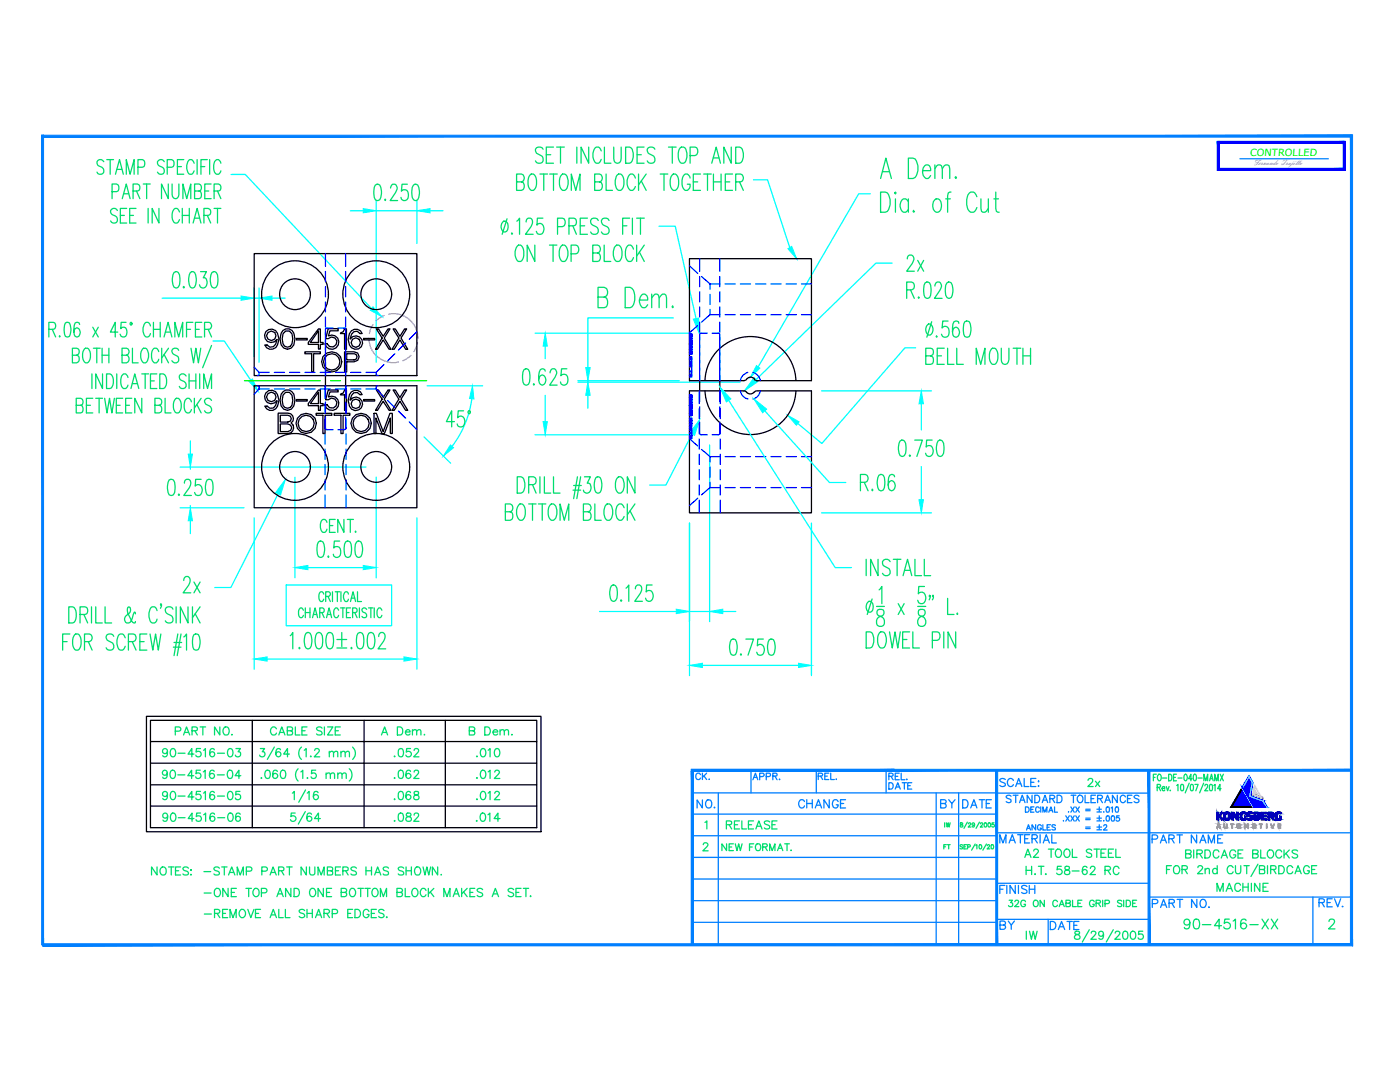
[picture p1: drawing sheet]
<svg xmlns="http://www.w3.org/2000/svg" width="279mm" height="216mm" viewBox="0 0 279 216" stroke-linecap="round" stroke-linejoin="round" font-family="sans-serif">
<defs><g id="words">
<text font-size="5.3" fill="#007fff" x="234.9" y="186.6">90-4516-XX</text>
<g font-size="4.9" fill="#00dd6e">
<text x="31" y="152.4">90-4516-03</text>
<text x="77.6" y="152.4">.052</text>
<text x="31" y="156.6">90-4516-04</text>
<text x="31" y="160.9">90-4516-05</text>
<text x="77.6" y="156.6">.062</text>
<text x="77.6" y="160.9">.068</text>
<text x="31.4" y="165.1">90-4516-06</text>
<text x="77.6" y="165.1">.082</text>
<text x="241.7" y="179.2">MACHINE</text>
</g>
<g font-size="4.9" fill="#007fff">
<text x="198.3" y="186.6">BY</text>
<text x="203.6" y="188.7">IW</text>
</g>
<g font-size="4.4" fill="#00dd6e">
<text x="33.9" y="147.8">PART NO.</text>
<text x="52.9" y="147.8">CABLE SIZE</text>
<text x="74.8" y="147.8">A Dem.</text>
<text x="92.4" y="147.8">B Dem.</text>
<text x="143.6" y="166.5">RELEASE</text>
<text x="203.2" y="172.2">A2 TOOL STEEL</text>
<text x="28.9" y="175.7">NOTES: -STAMP PART NUMBERS HAS SHOWN.</text>
</g>
<g font-size="4.4" fill="#007fff">
<text x="176" y="158.8">DATE</text>
<text x="198.3" y="158">SCALE:</text>
<text x="215.9" y="158">2x</text>
<text x="137.9" y="162.3">NO.</text>
<text x="158" y="162.3">CHANGE</text>
<text x="186.6" y="162.3">BY</text>
<text x="190.9" y="162.3">DATE</text>
<text x="198.3" y="169.3">MATERIAL</text>
<text x="228.6" y="169.3">PART NAME</text>
<text x="262.1" y="182">REV.</text>
<text x="208.5" y="186.6">DATE</text>
</g>
<g font-size="4" fill="#007fff">
<text x="137.6" y="156.6">CK.</text>
<text x="161.9" y="156.6">REL.</text>
</g>
<text font-size="4" fill="#00dd6e" x="187" y="170.7">FT</text>
<text font-size="3.5" fill="#00dd6e" x="187.3" y="166.2">IW</text>
<text font-size="2" fill="#0f0" x="249.4" y="31.1">CONTROLLED</text>
<text font-size="1.6" fill="#b800b8" x="250.1" y="33">Fernando Trujillo</text>
</g></defs>
<!-- layer: FRONT-DIM -->
<g fill="#0ff" stroke="#0ff" stroke-width=".2">
<path d="M49.7 76.1l.7-.5 1.1 2.4z"/>
<path d="M74.4 61.2l1.8 2-2.3-1.3z"/>
<path d="M58.9 113.3l2.5-.5v.9z"/>
<path d="M72.5 112.8l2.6 .5-2.6 .4z"/>
<path d="M80.6 131.1l2.6 .4-2.6 .4z"/>
<path d="M50.7 131.5l2.6-.4v.8z"/>
<path d="M38 101.3l.4 2.6h-.8z"/>
<path d="M37.6 90.6h.8l-.4 2.6z"/>
<path d="M57 95.6l-1 3.2-1-.5z"/>
<path d="M72.5 41.6l2.6 .5-2.6 .4z"/>
<path d="M83.2 42.1l2.6-.5v.9z"/>
<path d="M51.7 59.5l2.6-.4v.8z"/>
<path d="M48.1 59.1l2.6 .4-2.6 .4z"/>
<path d="M89.9 88.8l.6 .5-2 1.7z"/>
<path d="M94.3 77l.3 2.6-.9-.1z"/>
</g>
<g fill="none" stroke="#0ff" stroke-width=".25">
<path d="M46.1 34.8h2.9l25.1 26.8M32.4 59.5h15.7M50.7 57.5v13.7M50.7 59.5h1M51.7 57.5v14.8M54.3 59.5h2.6M69.9 42.1h2.6M75.1 40v32.3M75.1 42.1h8.1M83.2 40v8.6M85.8 42.1h2.6M42.5 68h2.3l5.3 7.9"/>
<path d="M85.2 77h11.1M94.2 79.5a19.9 19.9 0 0 1-4 9.6M36 93.2h37M38 88v2.6M38 93.2v.4M55.5 98.5l-9.4 18.7h-3.2M58.9 95.2v20.1M75.1 95.2v20.1M84.6 87.2l5.3 5.2M36 101.3h12.7M38 100.9v.4M38 103.9v2.6"/>
<path d="M50.7 103.3v30.2M57.1 116.7h21.1v8.2h-21.1zM61.4 113.3h11.1M83.2 103.3v30.2M53.3 131.5h27.3"/>
</g>
<g fill="none" stroke="#00dd6e" stroke-width=".25">
<path d="M20.7 32.3a.7 .7 0 0 0-1.1-.3 .7 .7 0 0 0 .1 1.1 1.14 1.14 0 0 1 1 .9 .71 .71 0 0 1-.5 .8 .71 .71 0 0 1-.8-.5M21.3 31.8h1.4M22 31.8v3M22.4 38.2h.9l.3-.2a.91 .91 0 0 0-.3-1.3h-.9v2.9M23 34.8l.8-3 .8 3M23.3 33.8h1M24.4 39.6l.8-2.9 .8 2.9M24.7 38.7h1M25.2 34.8v-3l.8 3 .8-3v3M26.6 38.1h.8a.75 .75 0 0 0 .5-.7 .75 .75 0 0 0-.5-.7h-.8v2.9M27.2 38.1l.7 1.5M27.5 33.4h.9l.4-.3a.91 .91 0 0 0-.4-1.3h-.9v3"/>
<path d="M28.6 36.7h1.4M29.3 36.7v2.9M32.8 32.3a.69 .69 0 0 0-1.1-.3 .69 .69 0 0 0 .1 1.1l.6 .3a.74 .74 0 0 1 .2 1.2 .74 .74 0 0 1-1.2-.3M33.4 33.4h.9l.3-.3a.91 .91 0 0 0-.3-1.3h-.9v3M33.6 36.7v2.9l-1.4-2.9v2.9M34.3 36.7v2.1a.69 .69 0 0 0 .4 .7 .69 .69 0 0 0 .7 0l.3-.7v-2.1M35.4 33.2h.8M36.5 39.6v-2.9l.8 2.9 .8-2.9v2.9M36.7 31.8h-1.3v3h1.3M38.7 32.6a.68 .68 0 0 0-.6-.8 .68 .68 0 0 0-.7 .8 1.99 1.99 0 0 0 .5 2.2 .73 .73 0 0 0 .8-.7M38.8 38.1h.9a.75 .75 0 0 0 .5-.7 .75 .75 0 0 0-.5-.7h-.9v2.9h.9l.3-.1 .2-.4a.76 .76 0 0 0-.5-1M39.3 31.8v3"/>
<path d="M40.1 33.2h.8M40.9 38.1h.8M41.4 31.8h-1.3v3M41.8 31.8v3M42.1 36.7h-1.2v2.9h1.2M42.7 38.1h.9a.75 .75 0 0 0 .5-.7 .75 .75 0 0 0-.5-.7h-.9v2.9M43.4 38.1l.7 1.5M44.1 32.6a.68 .68 0 0 0-.7-.8 .68 .68 0 0 0-.7 .8l-.1 .4a1.75 1.75 0 0 0 .6 1.8 .72 .72 0 0 0 .9-.7M74.9 36.9l.6-.1a1.73 1.73 0 0 1 .6 1.8l-.3 1.2-.6 .2a1.64 1.64 0 0 1-.6-1.8zM76.9 39.7l-.1 .1 .1 .2 .1-.2M77.9 37.5l.3-.6 .2-.1h.4l.3 .1a1.14 1.14 0 0 1-.2 1.6l-1 1.5h1.4M81.3 36.8h-1.1l-.1 1.4a.74 .74 0 0 1 1.3 .1 1.08 1.08 0 0 1-.9 1.7l-.4-.3-.1-.3"/>
<path d="M82.5 36.9l.5-.1a1.73 1.73 0 0 1 .7 1.8l-.3 1.2-.6 .2a1.64 1.64 0 0 1-.6-1.8l.1-.8zM23.4 42a.69 .69 0 0 0-1.1-.3 .69 .69 0 0 0 .2 1.2l.5 .2a.74 .74 0 0 1 .3 1.2 .74 .74 0 0 1-1.2-.2M24 43h.8M25.3 41.6h-1.3v2.9h1.3M25.9 43h.7M27.1 41.6h-1.2v2.9h1.2M29.6 41.6v2.9M31.7 41.6v2.9l-1.3-2.9v2.9M34.7 54.4l.6-.2a1.64 1.64 0 0 1 .6 1.9l-.1 .7-.2 .5-.5 .2a1.73 1.73 0 0 1-.7-1.9zM35.8 42.3a.7 .7 0 0 0-.7-.7 .7 .7 0 0 0-.7 .7 1.88 1.88 0 0 0 .5 2.2 .73 .73 0 0 0 .9-.7M36.4 43h1.4M36.4 41.6v2.9"/>
<path d="M36.7 57.2l-.2 .1 .2 .2 .1-.2M37.8 41.6v2.9M38 54.4l.5-.2a1.82 1.82 0 0 1 .7 1.9l-.4 1.2-.5 .2a1.82 1.82 0 0 1-.7-1.9zM38.5 44.5l.8-2.9 .8 2.9M38.8 43.5h1M40 54.2h1.2l-.6 1.2h.3a1.25 1.25 0 0 1-.2 2.1 .7 .7 0 0 1-.9-.7M40.7 43h.8a.73 .73 0 0 0 .6-.7 .73 .73 0 0 0-.6-.7h-.8v2.9M41.4 43l.7 1.5M42.3 54.4l.6-.2a1.64 1.64 0 0 1 .6 1.9l-.1 .7-.2 .5-.6 .2a1.73 1.73 0 0 1-.6-1.9zM42.7 41.6h1.4M43.4 41.6v2.9M9.8 65.7h.8a.75 .75 0 0 0 .5-.7 .75 .75 0 0 0-.5-.7h-.8v2.9"/>
<path d="M10.4 65.7l.7 1.5M11.9 67v.2l.1-.1M13.1 64.4l.2-.1 .6 .1a3.1 3.1 0 0 1 0 2.7l-.3 .1-.5-.1a3.5 3.5 0 0 1 0-2.7zM14.4 70.9h.9a.73 .73 0 0 0 .5-.7 .73 .73 0 0 0-.5-.7h-.9v2.9h.9a.81 .81 0 0 0 .5-.8 .81 .81 0 0 0-.5-.7M15.9 64.7l-.1-.3-.3-.1-.5 .1a3.6 3.6 0 0 0 0 2.7l.3 .1a.93 .93 0 0 0 .7-.9 .93 .93 0 0 0-.7-.9l-.5 .4-.1 .5M16.9 69.6l.2-.1a.73 .73 0 0 1 .9 .7 1.99 1.99 0 0 1-.5 2.2 .94 .94 0 0 1-1-1.1 2.09 2.09 0 0 1 .4-1.7zM18.3 74.6v2.9M18.5 79.5h-1.3v2.9h1.3M18.5 65.3l1.1 1.9M18.6 69.5h1.4M19.1 79.5h1.4M19.3 69.5v2.9"/>
<path d="M19.6 65.3l-1.1 1.9M19.8 79.5v2.9M20.4 69.5v2.9M20.4 70.9h1.3M20.5 74.6v2.9l-1.4-2.9v2.9M20.9 79.5l.5 2.9 .5-2.9 .4 2.9 .5-2.9M21.3 74.6h.6a2.04 2.04 0 0 1 .3 2.8l-.9 .1zM21.7 69.5v2.9M23.3 74.6v2.9M23.5 66.3h-1.5l1-2v2.9M24.4 70.9h.8a.73 .73 0 0 0 .6-.7 .73 .73 0 0 0-.6-.7h-.8v2.9h.8a.81 .81 0 0 0 .6-.8 .81 .81 0 0 0-.6-.7M24.5 79.5h-1.3v2.9h1.3"/>
<path d="M25.2 64.3h-1l-.1 1.3a.63 .63 0 0 1 .6-.3 .63 .63 0 0 1 .5 .4 .97 .97 0 0 1-.7 1.5l-.3-.1-.2-.4M25.5 75.3a.68 .68 0 0 0-1-.5 2.16 2.16 0 0 0 .2 2.7 .73 .73 0 0 0 .8-.7M26 64.4l.2-.1 .1 .3-.1 .3-.2-.3zM26.1 77.5l.8-2.9 .8 2.9M26.3 79.5h-1.2v2.9h1.2M26.4 69.5v2.9h1.2M26.4 76.6h1M28.3 79.5v2.9l-1.4-2.9v2.9M28.3 74.6h1.3M28.5 69.6l.2-.1a.68 .68 0 0 1 .8 .7 2.11 2.11 0 0 1-.4 2.2 .94 .94 0 0 1-1-1.1 2.09 2.09 0 0 1 .4-1.7zM29 74.6v2.9M30 65a.68 .68 0 0 0-.3-.6 .68 .68 0 0 0-.7 0 2.08 2.08 0 0 0 .1 2.8 .73 .73 0 0 0 .9-.6"/>
<path d="M30 76h.8M30.6 64.3v2.9M30.6 65.7h1.4M31.3 74.6h-1.3v2.9h1.3M31.7 70.2a.68 .68 0 0 0-1.1-.6 2.24 2.24 0 0 0 .2 2.8 .8 .8 0 0 0 .9-.7M31.9 74.6h.7a2.04 2.04 0 0 1 .3 2.8l-1 .1zM32 64.3v2.9M32.3 69.5v2.9M32.7 67.2l.8-2.9 .8 2.9M32.7 70.7l.9 1.7M32.9 79.5v2.9h1.2M33 66.3h1"/>
<path d="M33.6 69.5l-1.3 1.9M34.9 67.2v-2.9l.8 2.9 .8-2.9v2.9M35 79.6l.2-.1a.94 .94 0 0 1 1 1.1 1.75 1.75 0 0 1-.6 1.8 .73 .73 0 0 1-.9-.7 2.41 2.41 0 0 1 .3-2.1zM35.7 69.9a.68 .68 0 0 0-1-.4 .68 .68 0 0 0-.3 1l.9 .5a.75 .75 0 0 1 .3 .9 .75 .75 0 0 1-.8 .5l-.5-.4M37.1 75a.7 .7 0 0 0-1.1-.3 .7 .7 0 0 0 .2 1.2 1.14 1.14 0 0 1 .9 .8 .71 .71 0 0 1-.5 .8 .71 .71 0 0 1-.8-.4M37.2 65.7h.8M37.7 76h1.4M37.7 74.6v2.9M38.1 69.5l.5 2.9 .5-2.9 .5 2.9 .5-2.9M38.5 64.3h-1.3v2.9M38.8 79.5v2.9M39 65.7h.8"/>
<path d="M39.1 74.6v2.9M39.8 74.6v2.9M40.1 79.5l-1.3 1.9M40.3 64.3h-1.3v2.9h1.3M40.7 77.5v-2.9l.7 2.9 .8-2.9v2.9M40.8 65.7h.9a.73 .73 0 0 0 .5-.7 .73 .73 0 0 0-.5-.7h-.9v2.9M41.5 65.7l.7 1.5M42.2 79.9a.7 .7 0 0 0-1.1-.3 .7 .7 0 0 0 .1 1.1 1.09 1.09 0 0 1 1 1.3 .77 .77 0 0 1-.7 .4 .77 .77 0 0 1-.7-.4M42.2 68.9l-1.8 4.5M15.2 80.9h.9a.75 .75 0 0 0 .5-.7 .75 .75 0 0 0-.5-.7h-.9v2.9h.9l.3-.1 .2-.5a.76 .76 0 0 0-.5-.9M17.2 80.9h.8M23.2 80.9h.8"/>
<path d="M25.1 80.9h.7M30.9 80.9h.9a.73 .73 0 0 0 .5-.7 .73 .73 0 0 0-.5-.7h-.9v2.9l1.2-.1a.85 .85 0 0 0-.3-1.4M33.8 95.8l.5-.2a1.53 1.53 0 0 1 .6 1.9v.8l-.3 .4-.3 .2-.5-.2a3.4 3.4 0 0 1 0-2.9zM35.7 98.6l-.1 .1 .1 .2 .1-.2M36.8 96.4a.7 .7 0 0 1 .4-.8h.4a1.1 1.1 0 0 1 .2 1.7l-1.1 1.6h1.5M38.2 80.2a.68 .68 0 0 0-.7-.8 .68 .68 0 0 0-.7 .8v.4a1.75 1.75 0 0 0 .6 1.8 .72 .72 0 0 0 .8-.7M39.3 80.7l.8 1.7M40.1 95.6h-1.1v1.4a.71 .71 0 0 1 .6-.3 .71 .71 0 0 1 .6 .5 1.08 1.08 0 0 1-.8 1.7l-.4-.2-.2-.4M41.3 95.8l.4-.2 .5 .2a3.8 3.8 0 0 1 0 2.9l-.3 .2-.6-.2a3.4 3.4 0 0 1 0-2.9zM90.7 84.1h-1.6l1-2.1v3.2M92.5 82h-1l-.2 1.4a.73 .73 0 0 1 .7-.4 .73 .73 0 0 1 .6 .5 1.08 1.08 0 0 1-.8 1.7l-.3-.1-.3-.5M36.7 115.8l.1-.4a.72 .72 0 0 1 1-.1 .72 .72 0 0 1 .1 1l-1.4 2h1.6"/>
<path d="M38.7 116.1l1.2 2.2M39.9 116.1l-1.2 2.2M63.6 108.1l.5-.1a1.73 1.73 0 0 1 .7 1.8l-.4 1.3-.5 .1a1.64 1.64 0 0 1-.6-1.8zM64.6 118.5a.51 .51 0 0 0-.6-.4 .51 .51 0 0 0-.4 .7l.1 .8a.47 .47 0 0 0 .7 .3l.2-.3M65 119l.8-.1 .1-.3-.1-.3-.2-.2h-.6v1.9M65.2 104.2a.61 .61 0 0 0-.9-.4 1.9 1.9 0 0 0 .1 2.4 .66 .66 0 0 0 .8-.6M65.5 119l.4 1M65.5 110.9l-.1 .2 .1 .1 .1-.1M65.8 104.9h.6M66.4 118.1v1.9M66.9 103.6h-1.1v2.6h1.1M66.9 118.1h.9"/>
<path d="M67.3 118.1v1.9M67.8 108h-1.1l-.1 1.4a.74 .74 0 0 1 1.3 .1 1.08 1.08 0 0 1-.9 1.7l-.4-.3-.1-.3M68 118.1v1.9M68.6 103.6v2.6l-1.2-2.6v2.6M69 108.1l.5-.1a1.64 1.64 0 0 1 .7 1.8l-.3 1.3-.6 .1a1.64 1.64 0 0 1-.6-1.8zM69.3 103.6h1.2M69.5 118.5a.43 .43 0 0 0-.2-.4 .43 .43 0 0 0-.5 .1 1.34 1.34 0 0 0 .2 1.8 .45 .45 0 0 0 .5-.4M69.9 103.6v2.6M70.1 119.4h.7M71 106v.2v-.1M71.2 108.1l.5-.1a1.73 1.73 0 0 1 .7 1.8l-.4 1.3-.5 .1a1.64 1.64 0 0 1-.7-1.8l.1-.8zM71.3 118.1v1.9h.9"/>
<path d="M12.5 128h.9M13.7 121.1h.8a2.07 2.07 0 0 1 .5 2.8l-.5 .4h-.8zM13.9 126.5h-1.4v3.2M14.9 126.6l.2-.1a.8 .8 0 0 1 1 .8 2.15 2.15 0 0 1-.5 2.4 .8 .8 0 0 1-1-.7 2.79 2.79 0 0 1 .3-2.4zM16 122.6h.9a.79 .79 0 0 0 .6-.8 .79 .79 0 0 0-.6-.7h-.9v3.2M16.7 122.6l.8 1.7M16.9 128h.9a.8 .8 0 0 0 .6-.7 .8 .8 0 0 0-.6-.8h-.9v3.2M17.6 128l.8 1.7M18.3 121.1v3.2M19.1 121.1v3.2h1.3M21 121.1v3.2h1.3M22.7 127a.76 .76 0 0 0-1-.5 .76 .76 0 0 0-.4 1.1l1 .6a.82 .82 0 0 1 .2 1.3 .82 .82 0 0 1-1.3-.2"/>
<path d="M25 127.3a.76 .76 0 0 0-.8-.8 .76 .76 0 0 0-.7 .8 2.15 2.15 0 0 0 .5 2.4 .8 .8 0 0 0 1-.7M25.6 128h1a.8 .8 0 0 0 .6-.7 .8 .8 0 0 0-.6-.8h-1v3.2M26.4 128l.7 1.7M27 122.5l-.1-.4h-.1l-.2 .5a1.95 1.95 0 0 1-.9 1.7l-.6-.1a.96 .96 0 0 1 0-1.2l.7-.7a.83 .83 0 0 0-.1-1.2 1.18 1.18 0 0 0 0 1.7l.8 1.4 .4 .1 .1-.3M27.9 128h.9M29.3 126.5h-1.4v3.2h1.4M29.9 126.5l.6 3.2 .5-3.2 .6 3.2 .5-3.2M31.3 121.8l-.3-.6-.6-.1a2.27 2.27 0 0 0 0 3.2l.6-.1 .3-.7M32.2 120.6l-.1 .2v-.3a.73 .73 0 0 1-.1 .9M34.5 121.6a.78 .78 0 0 0-1-.5 .78 .78 0 0 0-.4 1l1 .7a.83 .83 0 0 1 .3 1.3 .83 .83 0 0 1-1.4-.2M34.6 129.1h1.5M34.7 128.2h1.6"/>
<path d="M35.2 121.1v3.2M35.5 126.5l-.8 4.3M36.1 126.5l-.7 4.3M36.7 127.1l.5-.6v3.2M37.5 121.1v3.2l-1.5-3.2v3.2M38.4 121.1v3.2M38.7 126.6l.3-.1 .6 .1a3.3 3.3 0 0 1 0 3l-.3 .1-.6-.1a3.8 3.8 0 0 1 0-3zM39 122.5l.9 1.8M39.9 121.1l-1.5 2.1M57.9 126.8l.5-.6v3.3M59.7 129.2v.3l.2-.2M60.6 121.8l-.4-.5h-.2a1.39 1.39 0 0 0 0 1.9 .5 .5 0 0 0 .6-.4"/>
<path d="M60.9 121.3v1.9M60.9 122.2h1M61.1 126.4l.5-.2a1.82 1.82 0 0 1 .6 1.9l-.3 1.2-.5 .2a1.72 1.72 0 0 1-.7-1.9zM61.9 121.3v1.9M62.4 123.2l.5-1.9 .5 1.9M62.6 122.6h.6M63.2 126.4l.6-.2a1.64 1.64 0 0 1 .6 1.9l-.1 .8-.2 .4-.5 .2a1.64 1.64 0 0 1-.7-1.9zM63.8 122.2l.8-.1 .1-.6-.3-.2h-.6v1.9M64.2 122.2l.5 1M65.2 123.2l.5-1.9 .5 1.9M65.4 126.4l.5-.2a1.64 1.64 0 0 1 .7 1.9l-.1 .8-.2 .4-.6 .2a1.64 1.64 0 0 1-.7-1.9zM65.4 122.6h.6"/>
<path d="M67.2 127.6h2M67.2 129.3h2M67.6 121.8l-.4-.5h-.2a1.39 1.39 0 0 0 0 1.9 .5 .5 0 0 0 .6-.4M68 121.3h.8M68.2 126.2v2.8M68.4 121.3v1.9M69.1 122.2h.6M69.9 120l.6-1.9 .5 1.9M69.9 121.3h-.8v1.9h.8M70.2 129.2l-.2 .1 .2 .2v-.2M70.4 122.2h.5a.48 .48 0 0 0 .4-.4 .48 .48 0 0 0-.4-.5h-.5v1.9M70.8 122.2l.5 1"/>
<path d="M71.4 126.4l.6-.2a1.64 1.64 0 0 1 .6 1.9l-.1 .8-.2 .4-.5 .2a1.56 1.56 0 0 1-.7-1.9zM71.7 121.3v1.9M73.2 121.6a.47 .47 0 0 0-.8-.2 .47 .47 0 0 0 .1 .7l.5 .3 .2 .6a.54 .54 0 0 1-1 0M73.5 121.3h.9M73.6 126.4l.5-.2a1.73 1.73 0 0 1 .7 1.9l-.3 1.2-.6 .2a1.56 1.56 0 0 1-.6-1.9zM74 121.3v1.9M74.7 121.3v1.9M75.6 127l.1-.5a.72 .72 0 0 1 1-.1 .72 .72 0 0 1 .1 1.1l-1.3 2h1.5M76.2 121.8l-.3-.5h-.3a1.39 1.39 0 0 0 0 1.9 .5 .5 0 0 0 .6-.4"/>
<circle cx="93.6" cy="82.2" r=".28"/>
</g>
<path d="M73.6 67.5a4.8 4.8 0 0 0 5.9 4.7M74.4 64.8l-.5 .9-.2 .9M76.6 63l-1.6 1M77.6 62.7a4.8 4.8 0 0 1 5.8 4.8M82 70.9l-1.6 1.1M83.3 68.4l-.7 1.8" fill="none" stroke="#f0f" stroke-width=".25"/>
<!-- layer: 3-CENTER -->
<path d="M48.8 76h15.1M66 76h2M70 76h15.1M149.7 77h.1" fill="none" stroke="#0f0" stroke-width=".25"/>
<!-- layer: FRONT-VIS -->
<g fill="none" stroke="#000" stroke-width=".25">
<path d="M50.7 50.6h32.5v24.3h-32.5zM50.7 77h32.5v24.3h-32.5zM53.1 78.4a1.31 1.31 0 0 1 1.2-.5 1.31 1.31 0 0 1 1.1 .9 2.21 2.21 0 0 1-.9 3.1h-.7l-.6-.3-.4-.6h.5l.6 .5 .6-.1 .5-.5 .3-1a1.36 1.36 0 0 1-1.9 .4 1.36 1.36 0 0 1-.3-1.9zM53.1 66.2a1.35 1.35 0 0 1 2.3 .3 2.21 2.21 0 0 1-.9 3.2h-.7l-.6-.3-.4-.6h.5l.6 .5 .6-.1 .5-.5 .3-1a1.36 1.36 0 0 1-1.9 .4 1.36 1.36 0 0 1-.3-1.9zM56.5 78.2a1.31 1.31 0 0 1 2.1 .5l.3 1.2-.3 1.1-.5 .6-.7 .3-.8-.3a2.63 2.63 0 0 1-.1-3.4zM56.5 65.9a1.35 1.35 0 0 1 2.1 .6l.3 1.1-.3 1.2-.5 .6-.7 .3-.8-.3a2.69 2.69 0 0 1-.1-3.5zM57 78.3h.8a2.21 2.21 0 0 1 .1 3l-.5 .2-.6-.2a2.21 2.21 0 0 1 .2-3zM57 66.1h.8a2.27 2.27 0 0 1 .1 3l-.5 .2-.6-.2a2.27 2.27 0 0 1 .2-3zM59.2 79.7h2.1v.3h-2.1zM59.2 67.5h2.1v.3h-2.1zM60.8 70.2h3.1v.4h-1.3v3.6h-.4v-3.6h-1.4zM63.6 78.2v2.3h-1.7z"/>
<path d="M63.6 77.8h.3v2.7h.6v.5h-.6v.9h-.3v-.9h-2.1v-.5zM63.6 66v2.3h-1.7zM63.6 65.6h.3v2.7h.6v.4h-.6v1h-.3v-1h-2.1v-.4zM65 74.9v2.1M65.5 77.8h2v.4h-1.7l-.3 1a1.42 1.42 0 0 1 2 .7 1.42 1.42 0 0 1-.9 1.9 1.42 1.42 0 0 1-1.8-1h.5l.5 .5 .7 .1 .6-.4 .1-.7-.3-.7-.8-.2-.6 .4h-.5zM65.5 65.6h2v.4h-1.7l-.3 1a1.41 1.41 0 0 1 2 .7 1.41 1.41 0 0 1-.9 1.9 1.41 1.41 0 0 1-1.8-1h.5l.5 .5 .7 .1 .6-.4 .1-.8-.3-.5-.8-.3-.6 .4h-.5zM68 78.6l.5-.2 .3-.6h.3v4.1h-.3v-3.1h-.8zM68 66.4l.5-.2 .3-.6h.3v4.1h-.3v-3.1h-.8zM68.8 70.2h1.9l.7 .3 .3 .7-.3 .7-.7 .3h-1.5v2h-.4zM69 74.9v2.1M69.2 70.6h1.5l.4 .2 .2 .4-.2 .4-.4 .2h-1.5zM70.1 78.2a1.35 1.35 0 0 1 2.2 .6h-.4l-.6-.5-.7 .1-.4 .5-.3 1a1.36 1.36 0 0 1 2.1-.3 1.36 1.36 0 0 1-.3 2.1 1.36 1.36 0 0 1-2-.7l-.2-1.1 .2-1.1z"/>
<path d="M70.1 66a1.35 1.35 0 0 1 2.2 .6h-.4l-.6-.5-.7 .1-.4 .5-.3 1a1.36 1.36 0 0 1 2.1-.3 1.36 1.36 0 0 1-.3 2.1 1.36 1.36 0 0 1-2-.7l-.2-1.1 .2-1.1zM72.6 79.7h2.2v.3h-2.2zM72.6 67.5h2.2v.3h-2.2zM75.1 77.8h.4l1 1.5 .9-1.5h.4l-1.1 1.8 1.3 2.3h-.3l-1.2-1.8-1.2 1.8h-.4l1.4-2.3zM75.1 65.6h.4l1 1.5 .9-1.5h.4l-1.1 1.9 1.3 2.2h-.3l-1.2-1.9-1.2 1.9h-.4l1.4-2.2zM78.5 77.8h.4l.9 1.5 .9-1.5h.5l-1.2 1.8 1.4 2.3h-.4l-1.2-1.8-1.1 1.8h-.5l1.4-2.3zM78.5 65.6h.4l.9 1.5 .9-1.5h.5l-1.2 1.9 1.4 2.2h-.4l-1.2-1.9-1.1 1.9h-.5l1.4-2.2zM55.5 82.4h2a1.07 1.07 0 0 1 1 .8 1.07 1.07 0 0 1-.4 1.2 1.16 1.16 0 0 1 .5 1.3 1.16 1.16 0 0 1-1.1 .8h-2zM55.9 82.9h1.6l.5 .2 .1 .4-.1 .5-.5 .2h-1.6zM55.9 84.6h1.6l.5 .3 .2 .5-.2 .5-.5 .2h-1.6zM63.1 82.5h3.1v.4h-1.3v3.6h-.5v-3.6h-1.3zM66.7 82.5h3.1v.4h-1.3v3.6h-.5v-3.6h-1.3z"/>
<path d="M74.6 82.5h.5l1.4 3.6 1.3-3.6h.5v4h-.4v-3.1l-1.2 3.1h-.5l-1.2-3.1v3.1h-.4z"/>
<circle cx="58.9" cy="58.7" r="6.7"/>
<circle cx="58.9" cy="58.7" r="3.1"/>
<circle cx="75.1" cy="58.7" r="6.7"/>
<circle cx="75.1" cy="58.7" r="3.1"/>
<circle cx="54.2" cy="79.2" r=".95"/>
<circle cx="54.2" cy="67" r=".95"/>
<circle cx="66.2" cy="72.2" r="2.02"/>
<circle cx="66.2" cy="72.2" r="1.64"/>
<circle cx="71" cy="68.4" r=".95"/>
<circle cx="58.9" cy="93.2" r="6.7"/>
<circle cx="58.9" cy="93.2" r="3.1"/>
<circle cx="61.1" cy="84.5" r="1.63"/>
<circle cx="61.1" cy="84.5" r="2.03"/>
<circle cx="71" cy="80.6" r=".95"/>
<circle cx="72.1" cy="84.5" r="1.63"/>
<circle cx="72.1" cy="84.5" r="2.03"/>
<circle cx="75.1" cy="93.2" r="6.7"/>
<circle cx="75.1" cy="93.2" r="3.1"/>
</g>
<!-- layer: FRONT-HID -->
<g fill="none" stroke="#00f" stroke-width=".25">
<path d="M65 50.6v2.5M65 54.2v2M65 57.2v2M69 50.6v2.5M69 54.2v2M69 57.2v2M50.7 73.3l1 1h2M51.4 77l.3 .1v.5M51.7 74.3v.5l-.3 .1M51.7 77.6l-1 1.1M51.7 77.6h2M54.8 77.6h2"/>
<path d="M54.8 74.3h2M57.8 77.6h2M57.8 74.3h2M60.8 77.6h2.1M60.8 74.3h2.1M63.9 77.6h2M63.9 74.3h2M64.9 77v2.5M65 60.3v1.9M65 63.3v2M65 77v2.2M66.5 65.5h-1.4l-.1 .1v9.3"/>
<path d="M66.9 77.6h2.1M66.9 74.3h2.1M67.5 65.5h1.4l.1 1.3M69 60.3v1.9M69 63.3v2M69 66.3v8.6M69 77v2.2M69.1 77v2.5M70 77.6h2M70 74.3h2M73 74.3h2.1v.5l.4 .1M73 77.6h2.1"/>
<path d="M75.1 77.6l1.5 1.6M75.5 77l-.4 .1v.5M76.6 72.7l-1.5 1.6M77.4 79.9l1.4 1.4M78.8 70.6l-1.4 1.4M81 68.4l-1.5 1.5M83.2 66.2l-1.5 1.5M64.9 80.5v2.1M64.9 83.6v2M64.9 86.6v2M64.9 89.6v2.1M64.9 92.7v2"/>
<path d="M64.9 95.7v2.1M64.9 98.8v2.5M65 83.2v2.3l.2 .2h1.3M65 80.2v2M69 83.2l-.1 2.4-.2 .1h-1.2M69 80.2v2M69.1 80.5v2.1M69.1 83.6v2M69.1 86.6v2M69.1 89.6v2.1M69.1 92.7v2M69.1 95.7v2.1"/>
<path d="M69.1 98.8v2.5M79.5 82l1.5 1.5M81.7 84.2l1.5 1.5"/>
</g>
<!-- layer: SIDE2-DIM -->
<g fill="#0ff" stroke="#0ff" stroke-width=".2">
<path d="M157.2 82.9l2.3 1.3-.6 .7z"/>
<path d="M151 73l.7 .5-2 1.8z"/>
<path d="M157.2 49.6l.8-.4 1 2.4z"/>
<path d="M117.3 76.3l.5 2.6h-.9z"/>
<path d="M116.9 73.3h.9l-.5 2.7z"/>
<path d="M183.9 78l.4 2.6h-.9z"/>
<path d="M183.4 99.7h.9l-.4 2.6z"/>
<path d="M137.6 132.8l2.6-.5v.9z"/>
<path d="M159.4 132.3l2.5 .5-2.5 .4z"/>
<path d="M141.6 122l2.6-.4v.8z"/>
<path d="M135 121.6l2.6 .4-2.6 .4z"/>
<path d="M138.4 63.7l1-.2 .2 3.2z"/>
<path d="M108.8 66.5l.4 2.6h-.8z"/>
<path d="M108.4 84.1h.8l-.4 2.7z"/>
<path d="M150.5 75.3l.8 .8-2.7 1.9z"/>
<path d="M139.6 83.7l-1 3.2-1-.5z"/>
<path d="M143.7 77.2l2.2 2.4-.9 .6z"/>
<path d="M150.4 79.6l2.6 2-.8 .8z"/>
</g>
<g fill="none" stroke="#0ff" stroke-width=".25">
<path d="M150.4 35.9h2.8l4.4 13.5M173.7 38.7h-2.3l-20.1 34.5M131.5 45.1h3.3l4.1 18.5M178 52.5h-3.2l-23.9 23.2M106.8 66.5h31.1M108.8 69.1v2.5M108.8 78.9v5.2M115.3 76.3h32.4M115.3 76h20.3M117.3 76v.3M117.3 78.9v2.6M134.4 63.4h-17.1v9.9"/>
<path d="M145.4 79.9l21.3 33.4h3.2M164 78h21.9M182.7 69.4h-2.1l-16.6 19.1-4.8-4M106.8 86.8h31.1M138.1 86.6l-5.2 10.2h-3.3M141.6 88.8v35.3M152.6 82l12.9 14.3h3.3M183.9 80.6v5.2M183.9 93.1v6.6M137.6 104.4v30.4M161.9 104.4v30.4M164 102.3h21.9"/>
<path d="M119.6 122h15.4M137.6 122h4M140.2 132.8h19.2M144.2 122h2.6"/>
</g>
<g fill="none" stroke="#00dd6e" stroke-width=".25">
<path d="M103.1 36.3h1a.83 .83 0 0 0 .5-.8 .83 .83 0 0 0-.5-.8h-1v3.3h1a.91 .91 0 0 0 .5-.9 .91 .91 0 0 0-.5-.8M105.8 34.9l.2-.2a1.02 1.02 0 0 1 1.1 1.3 1.98 1.98 0 0 1-.7 2 1.01 1.01 0 0 1-1-1.2 2.34 2.34 0 0 1 .4-1.9zM107.8 34.7h1.5M108.4 29.8a.8 .8 0 0 0-.9-.5 .8 .8 0 0 0-.6 .8l.2 .5 .9 .4a.82 .82 0 0 1 .2 1.4 .82 .82 0 0 1-1.3-.3M108.5 34.7v3.3M109 30.9h.9M109.7 34.7h1.5M110.5 29.4h-1.5v3.2h1.5M110.5 34.7v3.3M111.1 29.4h1.5M111.9 29.4v3.2M112.1 34.9l.2-.2a.81 .81 0 0 1 1 .8 2.15 2.15 0 0 1-.6 2.5 1.01 1.01 0 0 1-1.1-1.2 2.34 2.34 0 0 1 .5-1.9z"/>
<path d="M114 38v-3.3l.9 3.3 .9-3.3v3.3M115.1 29.4v3.2M117.5 29.4v3.2l-1.5-3.2v3.2M118.7 36.3h.9a.83 .83 0 0 0 .6-.8 .83 .83 0 0 0-.6-.8h-.9v3.3h.9a.91 .91 0 0 0 .6-.9 .91 .91 0 0 0-.6-.8M120 30.1a.76 .76 0 0 0-.8-.8 .76 .76 0 0 0-.7 .8 2.15 2.15 0 0 0 .5 2.5 .8 .8 0 0 0 1-.8M120.6 29.4v3.2h1.3M121 34.7v3.3h1.2M122.5 29.4l.1 2.7a.69 .69 0 0 0 .6 .5 .69 .69 0 0 0 .7-.5l.1-2.7M123.2 34.9l.3-.2a1.02 1.02 0 0 1 1 1.3 1.98 1.98 0 0 1-.6 2 .81 .81 0 0 1-1-.8 2.59 2.59 0 0 1 .3-2.3zM124.9 29.4h.7a2.09 2.09 0 0 1 .6 2.7l-.6 .5h-.7zM126.8 35.5a.77 .77 0 0 0-.8-.8 .77 .77 0 0 0-.7 .8 2.15 2.15 0 0 0 .5 2.5 .87 .87 0 0 0 1-.8M127.1 30.9h.9"/>
<path d="M127.4 34.7v3.3M128 36.1l1 1.9M128.5 29.4h-1.4v3.2h1.4M129 34.7l-1.6 2.2M130.7 29.8a.8 .8 0 0 0-.9-.5 .8 .8 0 0 0-.6 .8l.2 .5 .9 .4a.82 .82 0 0 1 .2 1.4 .82 .82 0 0 1-1.3-.3M131.8 34.7h1.5M132.5 34.7v3.3M133.4 29.4h1.5M134.2 34.9l.2-.2a1.02 1.02 0 0 1 1 1.3 1.98 1.98 0 0 1-.6 2 1.01 1.01 0 0 1-1.1-1.2 2.34 2.34 0 0 1 .5-1.9zM134.2 29.4v3.2M135.8 29.5l.2-.1a.76 .76 0 0 1 1 .7 2.15 2.15 0 0 1-.6 2.5 .8 .8 0 0 1-1-.8 2.79 2.79 0 0 1 .4-2.3zM137.7 31h1a.91 .91 0 0 0 .6-.8 .91 .91 0 0 0-.6-.8h-1v3.2"/>
<path d="M137.7 35.5a.77 .77 0 0 0-.7-.8 .77 .77 0 0 0-.8 .8 2.15 2.15 0 0 0 .6 2.5 .93 .93 0 0 0 .9-1.2h-.5M138.4 36.3h.8M139.8 34.7h-1.4v3.3h1.4M140.4 34.7h1.6M141.2 34.7v3.3M142 32.6l.9-3.2 .9 3.2M142.4 31.5h1.1M142.4 36.3h1.5M142.4 34.7v3.3M143.9 34.7v3.3M144.8 36.3h.8M145.9 29.4v3.2l-1.4-3.2v3.2"/>
<path d="M146.2 34.7h-1.4v3.3h1.4M146.8 29.4h.8a2.09 2.09 0 0 1 .5 2.7l-.5 .5h-.8zM146.8 36.3h1a.83 .83 0 0 0 .6-.8 .83 .83 0 0 0-.6-.8h-1v3.3M147.6 36.3l.8 1.7M175.7 35.6l1.1-4 1.1 4M175.7 38.3h1a1.62 1.62 0 0 1 .9 1.5 3.4 3.4 0 0 1-.5 2.4l-.4 .1h-1zM176.1 34.3h1.4M178.7 38.3l.1 .2-.1 .2-.1-.2zM178.7 39.7v2.6M181.3 31.6h.9a1.75 1.75 0 0 1 1 1.5 3.4 3.4 0 0 1-.6 2.3l-.4 .2h-.9zM181.3 39.7v2.6M184.1 34.1h1.6a.79 .79 0 0 0-.2-1 .79 .79 0 0 0-1 0 1.74 1.74 0 0 0 .3 2.5h.4l.5-.6"/>
<path d="M186.6 33.7l.6-.8h.4l.3 .2 .2 .6v1.9M186.6 39.8l.6-.1a1.64 1.64 0 0 1 0 2.6h-.4a1.69 1.69 0 0 1-.2-2.5zM186.6 32.9v2.7M188.1 33.7l.3-.6 .3-.2 .7 .2 .1 2.5M188.7 39.7h1M189.8 38.3l-.6 .2-.1 .6v3.2M190.8 35.2l-.2 .2 .2 .2 .1-.2M195 39.3a.95 .95 0 0 0-1-1 .95 .95 0 0 0-.9 1 2.69 2.69 0 0 0 .6 3 1.02 1.02 0 0 0 1.3-.9M195.8 39.7l.1 2.5 .2 .1h.5l.6-.7M197.2 39.7v2.6M198.3 39.7h1M198.7 38.3v3.3l.2 .6 .5 .1"/>
<path d="M100.3 44.3l.6-.2a1.32 1.32 0 0 1 0 2.2 1.13 1.13 0 0 1-.9-.8 1.13 1.13 0 0 1 .3-1.2zM101.2 43.7l-1 3.1M102.2 46.5v.3l.1-.2M103.1 44.1l.6-.6v3.3M103.3 49.1l.2-.2a1.02 1.02 0 0 1 1 1.3 1.98 1.98 0 0 1-.6 2 .8 .8 0 0 1-1-.8 2.44 2.44 0 0 1 .4-2.3zM105 44.3a.7 .7 0 0 1 .4-.8h.4a1.1 1.1 0 0 1 .2 1.7l-1.1 1.6h1.5M106.7 48.9v3.3l-1.5-3.3v3.3M108.3 43.5h-1.1v1.4a.69 .69 0 0 1 .6-.3 .69 .69 0 0 1 .6 .5 1.08 1.08 0 0 1-.8 1.7l-.4-.2-.2-.4M109.7 48.9h1.4M110.4 48.9v3.3M111.3 45.2h.9a.91 .91 0 0 0 .6-.8 .91 .91 0 0 0-.6-.9h-.9v3.3M112 49.1l.2-.2a.86 .86 0 0 1 1 .8 2.15 2.15 0 0 1-.5 2.5 .8 .8 0 0 1-1-.8 2.79 2.79 0 0 1 .3-2.3z"/>
<path d="M113.6 45.1h.9a.82 .82 0 0 0 .6-.8 .82 .82 0 0 0-.6-.8h-.9v3.3M114 50.6h.9a.94 .94 0 0 0 .6-.8 .94 .94 0 0 0-.6-.9h-.9v3.3M114.3 45.1l.7 1.7M115.8 45.1h.9M117.2 43.5h-1.4v3.3h1.4M118.3 50.5h1a.83 .83 0 0 0 .5-.8 .83 .83 0 0 0-.5-.8h-1v3.3h1a.9 .9 0 0 0 .6-.9 .9 .9 0 0 0-.6-.8M119.4 59.3h1.2a1.03 1.03 0 0 0 .7-1 1.03 1.03 0 0 0-.7-1h-1.2v4.1h1.2l.4-.2a1.24 1.24 0 0 0-.4-1.9M119.4 44a.78 .78 0 0 0-1-.4 .78 .78 0 0 0-.4 1l.9 .6a.82 .82 0 0 1 .3 1.4 .82 .82 0 0 1-1.3-.3M120.6 48.9v3.3h1.3M121.6 44a.76 .76 0 0 0-1.1-.5 .76 .76 0 0 0-.3 1.1l.3 .3 .6 .3a.82 .82 0 0 1 .3 1.4 .82 .82 0 0 1-1.4-.3M122.9 49.1l.2-.2a1.02 1.02 0 0 1 1 1.3 1.98 1.98 0 0 1-.6 2 .8 .8 0 0 1-1-.8 2.44 2.44 0 0 1 .4-2.3zM124.3 45.1h.8"/>
<path d="M124.8 57.3h.9a2.62 2.62 0 0 1 .7 3.5l-.3 .4-.4 .2h-.9zM125.7 43.5h-1.4v3.3M126.2 43.5v3.3M126.4 49.7a.77 .77 0 0 0-.7-.8 .77 .77 0 0 0-.8 .8 2.15 2.15 0 0 0 .5 2.5 .8 .8 0 0 0 1-.8M127.1 43.5h1.5M127.1 48.9v3.3M127.6 59.9h1.7a.82 .82 0 0 0-.3-1 .82 .82 0 0 0-1 0 1.69 1.69 0 0 0 .3 2.5h.4l.6-.6M127.6 50.3l1 1.9M127.8 43.5v3.3M128.6 48.9l-1.5 2.2M130.1 59.5l.6-.8h.4l.3 .2 .1 2.5M130.1 58.7v2.7"/>
<path d="M131.5 59.5l.7-.8h.4l.3 .2 .1 2.5M180.9 57.8h1a.83 .83 0 0 0 .6-.7 .83 .83 0 0 0-.6-.8h-1v3.2M181.1 51.7a.7 .7 0 0 1 .4-.8h.4a.85 .85 0 0 1 .4 1.2l-1.4 2h1.6M181.3 40.2l-.6-.5h-.4a1.64 1.64 0 0 0 0 2.6h.4l.6-.5M181.7 57.8l.8 1.7M182.3 42l-.1 .2 .1 .1 .2-.1M183.1 52l1.2 2.1M183.4 59.2l-.2 .2 .2 .1v-.1M184.3 52l-1.2 2.1M184.6 56.4l.6-.1a1.64 1.64 0 0 1 .6 1.8l-.3 1.3-.5 .1a1.64 1.64 0 0 1-.7-1.8zM186.6 57.1l.1-.5a.71 .71 0 0 1 1-.1 .71 .71 0 0 1 .1 1l-1.3 2h1.5M189 56.4l.5-.1a1.73 1.73 0 0 1 .7 1.8l-.4 1.3-.5 .1a1.64 1.64 0 0 1-.6-1.8v-.8z"/>
<path d="M104.6 73.8l.5-.2a1.64 1.64 0 0 1 .7 1.9l-.3 1.2-.6 .1a1.64 1.64 0 0 1-.6-1.8zM106.5 76.6v.2l.2-.1M108.8 74.1l-.1-.3-.5-.2a1.92 1.92 0 0 0-.7 2.1l.1 .7 .6 .4a1.06 1.06 0 0 0 .7-1 1.06 1.06 0 0 0-.7-1l-.4 .2-.3 .7M109.8 74.4l.2-.6 .2-.2h.5l.2 .2a1.14 1.14 0 0 1-.1 1.5l-1.1 1.5h1.5M113.1 73.6h-1l-.2 1.4a.74 .74 0 0 1 1.4 .2 1.08 1.08 0 0 1-.9 1.6l-.5-.2v-.4M134.3 61l-.2 .2 .2 .2 .1-.2M184.8 71h.9a.8 .8 0 0 0 .6-.8 .8 .8 0 0 0-.6-.7h-.9v3.2l1.3-.1a.99 .99 0 0 0-.4-1.6M185.1 64.8l.2-.1a1.15 1.15 0 0 1 .9 .8 1.15 1.15 0 0 1-.3 1.2l-.3 .2a1.15 1.15 0 0 1-.9-.9 1.15 1.15 0 0 1 .4-1.2zM185.9 64.2l-.9 3.1M186.9 67v.3l.1-.1M187 71h.9M188.4 69.5h-1.4v3.2h1.4"/>
<path d="M189.1 69.5v3.2h1.3M189.2 64.1h-1.1l-.1 1.4a.72 .72 0 0 1 .7-.4 .72 .72 0 0 1 .6 .5 1.73 1.73 0 0 1-.2 1.6 .78 .78 0 0 1-1.2-.5M190.9 69.5v3.2h1.3M191.4 64.5l-.1-.3-.4-.1-.5 .1a3.8 3.8 0 0 0 0 3 .62 .62 0 0 0 1-.3 1.05 1.05 0 0 0-.7-1.6l-.5 .5-.1 .4M192.5 64.2l.4-.1 .5 .1a3.4 3.4 0 0 1 0 3l-.3 .1-.6-.1a3.8 3.8 0 0 1 0-3zM194.8 72.7v-3.2l.9 3.2 .9-3.2v3.2M197.9 69.6l.2-.1a.8 .8 0 0 1 1 .7 2.15 2.15 0 0 1-.6 2.5 .8 .8 0 0 1-1-.8 2.79 2.79 0 0 1 .4-2.3zM199.8 69.5l.1 2.7a.69 .69 0 0 0 .7 .5 .69 .69 0 0 0 .6-.5l.2-.4v-2.3M202.2 69.5h1.5M203 69.5v3.2M204.1 71h1.6M204.1 69.5v3.2"/>
<path d="M205.7 69.5v3.2M103.2 95.1h.8a1.29 1.29 0 0 1 .7 1.3 1.91 1.91 0 0 1-.7 2h-.8zM105.5 96.7h1a.85 .85 0 0 0 .5-.8 .85 .85 0 0 0-.5-.8h-1v3.3M106.3 96.7l.7 1.7M107.8 95.1v3.3M108.6 95.1v3.3h1.3M110.5 95.1v3.3h1.3M114.4 97.8h1.5M114.5 96.9h1.5M115.2 95.1l-.7 4.4M115.9 95.1l-.8 4.4M116.6 95.1h1.2l-.6 1.3h.3a1.09 1.09 0 0 1 .4 1.2 1.09 1.09 0 0 1-.9 .8l-.5-.3-.1-.3"/>
<path d="M118.9 95.3l.6-.2a1.82 1.82 0 0 1 .6 1.9l-.3 1.2-.6 .2a1.72 1.72 0 0 1-.6-1.9zM123.2 95.3l.3-.2a.86 .86 0 0 1 .9 .8 2.15 2.15 0 0 1-.5 2.5 1.01 1.01 0 0 1-1.1-1.2 2.34 2.34 0 0 1 .4-1.9zM126.7 95.1v3.3l-1.5-3.3v3.3M171.7 96.2h1a.83 .83 0 0 0 .6-.7 .83 .83 0 0 0-.6-.8h-1v3.2M172.5 96.2l.7 1.7M174.1 97.6v.3l.1-.1M175.4 94.8l.6-.1a1.64 1.64 0 0 1 .6 1.8l-.3 1.3-.6 .1a1.73 1.73 0 0 1-.6-1.8zM178.5 95.1l-.1-.3-.3-.1-.5 .1a3.7 3.7 0 0 0 0 3l.3 .1a1.06 1.06 0 0 0 .8-1 1.06 1.06 0 0 0-.8-1l-.6 .5v.4M179.6 88l.6-.2a1.64 1.64 0 0 1 .6 1.9l-.1 .7-.2 .5-.5 .2a1.73 1.73 0 0 1-.7-1.9zM181.6 90.8l-.1 .1 .1 .2 .1-.2M182.6 87.8h1.5l-1.1 3.3M186 87.8h-1.1l-.1 1.4a.71 .71 0 0 1 .7-.3 .71 .71 0 0 1 .6 .5 1.08 1.08 0 0 1-.8 1.7l-.4-.2-.2-.5"/>
<path d="M187.2 88l.6-.2a1.64 1.64 0 0 1 .6 1.9l-.1 .7-.2 .5-.5 .2a1.73 1.73 0 0 1-.7-1.9zM100.9 102.1h.9a.85 .85 0 0 0 .5-.8 .85 .85 0 0 0-.5-.7h-.9v3.2h.9l.3-.2a.97 .97 0 0 0-.3-1.5M103.6 100.7l.2-.1a1.01 1.01 0 0 1 1 1.2 2.01 2.01 0 0 1-.6 2 1.06 1.06 0 0 1-1.1-1.2 2.36 2.36 0 0 1 .5-1.9zM105.5 100.6h1.5M106.3 100.6v3.2M107.5 100.6h1.4M108.2 100.6v3.2M109.8 100.7l.2-.1a1.06 1.06 0 0 1 1.1 1.2 2.13 2.13 0 0 1-.6 2 1.01 1.01 0 0 1-1.1-1.2 2.18 2.18 0 0 1 .4-1.9zM111.8 103.8v-3.2l.8 3.2 .9-3.2v3.2M116.4 102.1h1a.83 .83 0 0 0 .6-.8 .83 .83 0 0 0-.6-.7h-1v3.2h1a.91 .91 0 0 0 .6-.8 .91 .91 0 0 0-.6-.9M118.7 100.6v3.2h1.3M121 100.7l.2-.1a.81 .81 0 0 1 .9 .7 2.3 2.3 0 0 1-.5 2.5 .81 .81 0 0 1-.9-.7 2.54 2.54 0 0 1 .3-2.4z"/>
<path d="M122 116.9l.6-.2a1.64 1.64 0 0 1 .6 1.9l-.1 .8-.2 .4-.5 .2a1.73 1.73 0 0 1-.7-1.9zM124 119.7l-.2 .1 .2 .2 .1-.2M124.6 101.3a.76 .76 0 0 0-.8-.8 .76 .76 0 0 0-.8 .8 2.18 2.18 0 0 0 .6 2.5 .87 .87 0 0 0 1-.7M124.9 117.4l.6-.7v3.3M125.2 100.6v3.2M125.7 102l1 1.8M126.7 100.6l-1.5 2.1M126.8 117.5a.7 .7 0 0 1 .4-.8h.4a1.12 1.12 0 0 1 .2 1.7l-1.1 1.6h1.5M130.1 116.7h-1.1v1.4a.71 .71 0 0 1 .6-.3 .71 .71 0 0 1 .6 .5 1.08 1.08 0 0 1-.8 1.7l-.4-.2-.2-.4M172.9 111.6v3.3M174 119.5l-.9 3.1M175.2 111.6v3.3l-1.4-3.3v3.3"/>
<path d="M175.4 117.7l.6-.7v3.5M177.6 112.1a.78 .78 0 0 0-1.2-.4 .78 .78 0 0 0 .1 1.3l.7 .3a.82 .82 0 0 1 .3 1.4 .82 .82 0 0 1-1.4-.3M178.3 111.6h1.5M179 111.6v3.3M180.2 114.9l.9-3.3 .9 3.3M180.6 113.8h1M182.6 111.6v3.3h1.3M184.5 111.6v3.3h1.2M184.5 117h-1.1l-.1 1.5a.75 .75 0 0 1 .7-.3 .75 .75 0 0 1 .6 .5 1.14 1.14 0 0 1-.9 1.8l-.3-.2-.3-.5M185.6 118.9l-.1 .2v-.3a.73 .73 0 0 1-.1 .9M186.3 118.9l-.1 .2-.1-.2 .1-.1 .1 .1-.2 .8M189.1 119.4v3.2h1.3"/>
<path d="M145.9 127.6l.6-.1a1.69 1.69 0 0 1 .6 1.8l-.3 1.3-.3 .1-.6-.1a3.4 3.4 0 0 1 0-3zM147.9 130.4l-.1 .2 .1 .1 .1-.1M148.9 127.5h1.5l-1.1 3.2M152.3 127.5h-1.1l-.1 1.4a.71 .71 0 0 1 .7-.3 .71 .71 0 0 1 .6 .4 1.08 1.08 0 0 1-.8 1.7l-.4-.1-.2-.5M153.5 127.6l.6-.1a1.69 1.69 0 0 1 .6 1.8l-.3 1.3-.3 .1-.6-.1a3.4 3.4 0 0 1 0-3zM172.9 126.1h.7a1.6 1.6 0 0 1 .8 2 1.28 1.28 0 0 1-.8 1.2h-.7zM173.2 120.2l.6-.2a1.39 1.39 0 0 1 0 2.1h-.4a1.33 1.33 0 0 1-.2-1.9zM174.9 121h1.6M175.1 121.7a.83 .83 0 0 0 .7 1.3 .99 .99 0 0 1 .8 1.2 .99 .99 0 0 1-1.1 .8 1.14 1.14 0 0 1-.5-1.3 1.14 1.14 0 0 1 1.1-.8 .7 .7 0 0 0 .3-.7 .7 .7 0 0 0-.4-.6zM175.6 126.2l.2-.1a.76 .76 0 0 1 1 .7 2.15 2.15 0 0 1-.6 2.5 .8 .8 0 0 1-1-.8 2.79 2.79 0 0 1 .4-2.3zM177.5 126.1l.6 3.2 .5-3.2 .6 3.2 .5-3.2M179.3 120.5l1.1 2.1"/>
<path d="M180.1 127.6h.9M180.4 120.5l-1.1 2.1M181.5 126.1h-1.4v3.2h1.4M182.2 126.1v3.2h1.3M183.1 121h1.7M183.4 121.7a.87 .87 0 0 0 .7 1.3 .97 .97 0 0 1 .7 1.3 .97 .97 0 0 1-1.4 .5 1.22 1.22 0 0 1 .9-1.9 .7 .7 0 0 0 .3-.7 .7 .7 0 0 0-.4-.6zM186.1 127.8h.9a.91 .91 0 0 0 .6-.9 .91 .91 0 0 0-.6-.8h-.9v3.2M188.4 126.1v3.2M190.7 126.1v3.2l-1.5-3.2v3.2M191.1 122.3l-.2 .2 .2 .1v-.1"/>
</g>
<!-- layer: SIDE2-VIS -->
<path d="M139.6 76v2M140.7 78a9.1 9.1 0 0 0 9.1 8.7 9.1 9.1 0 0 0 9-8.7M140.7 75.9a9.1 9.1 0 0 1 9.1-8.7 9.1 9.1 0 0 1 9 8.7M143.7 76v2M149 75.7l-.5 .3h-10.9v-24.4h24.3v24.4h-10.8l-.5-.3M150.5 78.2a1.1 1.1 0 0 1-1.8-.2h-11.1v24.3h24.3v-24.3h-10.5a.79 .79 0 0 0-.8 .2M150.6 75.6a.96 .96 0 0 0-1.6 .1" fill="none" stroke="#000" stroke-width=".25"/>
<!-- layer: SIDE2-HID -->
<g fill="none" stroke="#00f" stroke-width=".25">
<path d="M137.6 53.1l1.6 1.4M139.6 51.6v2.6M139.6 55.2v2M139.6 58.2v2.1M140 55.2l1.7 1.5M141.7 56.7v1M141.7 58.7v2.1M141.7 56.7h2M143.7 51.6v2.6M143.7 55.2v2M143.7 58.2v2.1M144.7 56.7h2"/>
<path d="M147.8 56.7h2M150.8 56.7h2M153.9 56.7h2M156.9 56.7h2M159.9 56.7h2M137.6 78.8h.5h-.5h.5v1.9h-.5h.5v2.2h-.5M137.6 66.6h.5h-.5h.5v1.9h-.5M137.6 70.4h.5h-.5M137.6 71.2h.5v.3h-.5h.5v.7h-.5M137.6 79.3h.5M137.6 79.4h.5M137.6 79.9h.5"/>
<path d="M137.6 78.9h.5M137.6 79.2h.5M137.6 79.8h.5M137.6 79.6h.5M137.6 79h.5M137.6 79.1h.5M137.6 79.7h.5M137.6 74h.5M137.6 74.6h.5M137.6 74.9h.5M137.6 71.8h.5M137.6 72.4h.5"/>
<path d="M137.6 74.2h.5M137.6 75h.5M137.6 68.1h.5M137.6 68.8h.5M137.6 68.6h.5M137.6 67.5h.5M137.6 67.2h.5M137.6 67h.5M137.6 69.3h.5M137.6 69.7h.5M137.6 70.6h.5M137.6 70.3h.5"/>
<path d="M137.6 67.1h.5M137.6 67.6h.5M137.6 70.1h.5M137.6 66.9h.5M137.6 69.8h.5M137.6 70.5h.5M137.6 68.7h.5M137.6 68h.5M137.6 69h.5M137.6 67.4h.5M137.6 70.2h.5M137.6 69.2h.5"/>
<path d="M137.6 69.4h.5M137.6 69.1h.5M137.6 67.9h.5M137.6 66.8h.5M137.6 66.7h.5M137.6 69.6h.5M137.6 68.4h.5M137.6 68.3h.5M137.6 68.5h.5M137.6 69.9h.5M137.6 70.4h.5M137.6 70h.5"/>
<path d="M137.6 67.7h.5M137.6 68.2h.5M137.6 69.5h.5M137.6 71.6h.5M137.6 72.6h.5M137.6 72.8h.5M138.1 68.5v2.2h-.5h.5M138.1 73.2v2h-.5M138.1 72.2v.7h-.5M138.1 72.9v.3h-.5M139.2 65l-1.6 1.4M139.5 78v2.5"/>
<path d="M139.6 61.2v2.1M139.6 64.3v2M139.6 78v2.2M141.2 66.5h-1.4l-.2 .1v9.4M141.7 61.7v1.1M141.7 62.8l-1.7 1.5M141.7 62.8h2M142.1 66.5h1.4l.2 .1v1.2M143.7 61.2v2.1M143.7 64.3v2M143.7 67.3v8.7M143.7 78v2.2"/>
<path d="M143.7 78v2.5M144.7 62.8h2M147.8 78a1.88 1.88 0 0 0 1.5 1.6M147.8 62.8h2M149.2 74.3l-.3 .2a1.9 1.9 0 0 0-1.1 1.5M150.3 74.3l1 .6 .5 1.1M150.8 62.8h2M151.8 78l-.5 1-.6 .5-.4 .1M153.9 62.8h2M156.9 62.8h2M159.9 62.8h2M137.6 82.9h.5z"/>
<path d="M137.6 82.3h.5M137.6 81.6h.5M137.6 82.5h.5M137.6 80.6h.5M137.6 80.9h.5M137.6 80.4h.5M137.6 80.2h.5M137.6 80.5h.5M137.6 81h.5M137.6 81.7h.5M137.6 82.4h.5M137.6 82.8h.5"/>
<path d="M137.6 82.6h.5M137.6 82.1h.5M137.6 81.8h.5M137.6 82h.5M137.6 81.3h.5M137.6 80.8h.5M137.6 80.1h.5M137.6 80.7h.5M137.6 81.4h.5M137.6 81.2h.5M137.6 81.9h.5M137.6 87.1h.5"/>
<path d="M137.6 84.4h.5M137.6 86.3h.5M137.6 86.9h.5M137.6 83.9h.5M137.6 84h.5M137.6 84.7h.5M137.6 85.5h.5M137.6 86.5h.5M137.6 87.3h.5M137.6 83.7h.5M137.6 84.5h.5M137.6 84.6h.5"/>
<path d="M137.6 85h.5M137.6 85.2h.5M137.6 85.6h.5M137.6 85.9h.5M137.6 86.4h.5M137.6 87h.5M137.6 87.4h.5M137.6 87.5h.5M137.6 83.6h.5M137.6 85.4h.5M137.6 81.5h.5M137.6 80.3h.5"/>
<path d="M137.6 81.1h.5M137.6 87.5l1.6 1.5M138.1 83.5h-.5h.5v1.5M138.1 86v1.5h-.5M139.2 99.4l-1.6 1.5M139.5 81.5v2M139.5 84.6v2M139.5 87.6v2M139.5 90.6v2.1M139.5 93.7v2M139.5 96.7v2.1M139.5 99.8v2.5"/>
<path d="M139.6 84.2v2.3l.3 .3h1.3M139.6 81.2v2M140 89.7l1.7 1.4M141.7 91.1v1.1M141.7 93.2v2M141.7 96.2v1.1M141.7 97.3l-1.7 1.4M141.7 97.3h2M141.7 91.1h2M143.7 84.2v2.3l-.3 .3h-1.3M143.7 81.2v2M143.7 81.5v2"/>
<path d="M143.7 84.6v2M143.7 87.6v2M143.7 90.6v2.1M143.7 93.7v2M143.7 96.7v2.1M143.7 99.8v2.5M144.7 97.3h2M144.7 91.1h2M147.8 97.3h2M147.8 91.1h2M150.8 97.3h2M150.8 91.1h2"/>
<path d="M153.9 97.3h2M153.9 91.1h2M156.9 97.3h2M156.9 91.1h2M159.9 97.3h2M159.9 91.1h2"/>
</g>
<!-- layer: 6-TEXT -->
<g fill="none" stroke="#00dd6e" stroke-width=".25">
<path d="M52 149.4h.8l-.5 .6a.53 .53 0 0 1 .6 .5 .53 .53 0 0 1-.5 .5 .53 .53 0 0 1-.6-.3M52.2 155.2v.1h.1M53.1 153.8a.5 .5 0 0 1 .8 .2v.4a.73 .73 0 0 1-.6 .9 1.04 1.04 0 0 1-.2-1.5zM54.8 149.1l-1.4 2.4M55.3 153.9a.47 .47 0 0 0-.7-.1l-.1 .2a.94 .94 0 0 0 .4 1.3 .51 .51 0 0 0 .5-.4 .51 .51 0 0 0-.4-.6 .51 .51 0 0 0-.6 .5M56 149.6a.44 .44 0 0 0-.7-.1 .93 .93 0 0 0 .3 1.5 .51 .51 0 0 0 .5-.5 .51 .51 0 0 0-.5-.5 .51 .51 0 0 0-.6 .5M56.2 153.8a.5 .5 0 0 1 .8 .2v.4a.73 .73 0 0 1-.6 .9 1.04 1.04 0 0 1-.2-1.5zM57.8 150.5h-1.2l.8-1.1v1.6M58.3 158.3l.4-.4v1.7M59.5 153.4a1.73 1.73 0 0 0 0 2.4M60 154l.4-.3v1.6M60.2 149.1a1.63 1.63 0 0 0 0 2.4"/>
<path d="M60.7 149.7l.4-.3v1.6M61 157.6l-1.4 2.5M61.3 158.3l.4-.4v1.7M61.4 155.2v.1M62 150.8l-.1 .1h.2M62.8 149.7l.1-.2 .5-.1 .2 .1 .1 .3-1 1.2h1.1M63 153.7h-.8v.7a.56 .56 0 0 1 .8 0 .56 .56 0 0 1-.1 .8 .56 .56 0 0 1-.8-.2M63.5 158.2a.47 .47 0 0 0-.7-.2l-.2 .3a.94 .94 0 0 0 .4 1.3 .51 .51 0 0 0 .6-.5 .51 .51 0 0 0-.5-.6 .51 .51 0 0 0-.6 .5M65.1 154.5l.4-.3 .3 .1 .1 1M65.1 154.2v1.1M65.7 150.2l.4-.3 .4 .1 .1 1M65.7 149.9v1.1"/>
<path d="M65.9 154.5l.4-.3 .4 .1 .1 1M66.6 150.2l.3-.3 .5 .1v1M67.4 154.5l.2-.2a.38 .38 0 0 1 .7 .2v.8M67.4 154.2v1.1M68 150.2l.4-.3 .4 .1 .1 1M68 149.9v1.1M68.3 154.5l.2-.2a.38 .38 0 0 1 .6 .2v.8M68.9 150.2l.4-.3 .4 .1v1M69.7 153.4a1.63 1.63 0 0 1 0 2.4M70.4 149.1a1.63 1.63 0 0 1 0 2.4M95.2 150.8l-.1 .1h.2M95.2 155.2v.1h.1"/>
<path d="M95.2 159.4l-.1 .1h.2M96.1 149.5l.4-.1a.96 .96 0 0 1 0 1.6h-.2a1.04 1.04 0 0 1-.2-1.5zM96.1 153.8l.4-.1a.96 .96 0 0 1 0 1.6h-.2a1.04 1.04 0 0 1-.2-1.5zM96.1 158l.4-.1a.96 .96 0 0 1 0 1.7h-.2a1.04 1.04 0 0 1-.2-1.6zM97.4 149.7l.4-.3v1.6M97.4 154l.4-.3v1.6M97.4 158.3l.4-.4v1.7M98.7 154.1l.3-.4h.3l.3 .2 .1 .2-1 1.2h1.1M98.7 158.3l.3-.4h.3l.3 .2 .1 .3-1 1.2h1.1M98.9 149.5l.4-.1a.96 .96 0 0 1 0 1.6h-.2a1.04 1.04 0 0 1-.2-1.5zM230.2 155.1h.3M230.8 154.5h-.6v1.3"/>
<path d="M230.9 157.1h.6l.1-.2-.1-.3-.6-.1v1.3M231.2 154.6l.1-.1a.69 .69 0 0 1 .5 .6 .69 .69 0 0 1-.5 .7 .85 .85 0 0 1-.1-1.2zM231.3 157.1l.3 .7M231.9 157.3h.6l-.1-.3a.39 .39 0 0 0-.5 .4 .39 .39 0 0 0 .5 .3l.1-.1M232 155.3h.8M232.8 156.9l.2 .9 .3-.9M233.2 154.5a.66 .66 0 0 1 .7 .6 .66 .66 0 0 1-.7 .7zM233.6 157.7h-.1h.1M234.2 155.1h.4M234.8 154.5h-.6v1.3h.6M234.8 156.7l.3-.2v1.3M235.1 155.3h.8"/>
<path d="M235.7 156.6h.4l.1 .1v.8l-.3 .3-.2-.1-.1-.2zM236.4 154.6l.2-.1a.75 .75 0 0 1 0 1.3 .92 .92 0 0 1-.2-1.2zM237.3 156.3l-.8 1.9M237.7 156.6h.4v.1v.8l-.2 .3-.2-.1-.1-.2zM237.9 155.4h-.7l.5-.9v1.3M238.3 154.6l.1-.1a.8 .8 0 0 1 0 1.3 .99 .99 0 0 1-.1-1.2zM238.5 156.5h.6l-.5 1.3M239.1 155.3h.8M240.2 156.3l-.8 1.9M240.3 155.8v-1.3l.3 1.3 .4-1.3v1.3M240.5 156.8v-.1a.29 .29 0 0 1 .4-.2 .29 .29 0 0 1 .1 .5l-.6 .8h.7M241.4 155.8l.4-1.3 .3 1.3"/>
<path d="M241.5 156.6h.4v.1v.8l-.2 .3-.2-.1-.1-.2zM241.5 155.4h.5M242.2 156.7l.3-.2v1.3M242.4 155.8v-1.3l.4 1.3 .3-1.3v1.3M243.5 154.5l.7 1.3M243.7 157.4h-.7l.5-.9v1.3M244.2 154.5l-.7 1.3M40.7 178.2h1.4M42.9 177.5a.6 .6 0 0 1 .7-.2 .6 .6 0 0 1 .4 .6 .67 .67 0 0 1-.3 .9 .67 .67 0 0 1-.9-.3zM45.5 177.3v1.6l-1-1.6v1.6M46.2 178.1h.6M47.2 177.3h-1v1.6h1"/>
<path d="M49.1 177.3h1.1M49.6 177.3v1.6M50.6 177.5l.2-.2a.78 .78 0 0 1 .9 .4 .78 .78 0 0 1-.1 1 .68 .68 0 0 1-.9 .1 .68 .68 0 0 1-.2-.9zM52.2 178.2l.9-.1 .2-.3-.1-.4-.3-.1h-.7v1.6M55.3 178.9l.6-1.6 .6 1.6M55.5 178.4h.8M58.1 177.3v1.6l-1.1-1.6v1.6M58.7 177.3h.5a.91 .91 0 0 1 .6 .8 .91 .91 0 0 1-.6 .8h-.5zM58.9 162.2h-.8v.8a.58 .58 0 0 1 .8-.1 .58 .58 0 0 1-.1 .9 .58 .58 0 0 1-.8-.3M60.9 161.9l-1.4 2.5M61.9 177.5a.6 .6 0 0 1 .7-.2 .6 .6 0 0 1 .4 .6 .67 .67 0 0 1-.2 .9 .67 .67 0 0 1-.9-.1l-.1-.4zM62.2 162.5a.47 .47 0 0 0-.8-.2l-.1 .3a.94 .94 0 0 0 .4 1.3 .51 .51 0 0 0 .6-.5 .51 .51 0 0 0-.5-.5 .51 .51 0 0 0-.6 .4"/>
<path d="M63.9 163.3h-1.1l.8-1.1v1.7M64.5 177.3v1.6l-1-1.6v1.6M65.2 178.1h.6M66.2 177.3h-1v1.6h1M68.1 178.1l.9-.1 .2-.3-.1-.3-.3-.1h-.7v1.6h.7l.3-.2 .1-.3-.4-.3M69.9 177.5a.6 .6 0 0 1 .7-.2 .6 .6 0 0 1 .4 .6 .67 .67 0 0 1-.2 .9 .67 .67 0 0 1-.9-.1l-.2-.4zM71.4 177.3h1.1M72 177.3v1.6M72.8 177.3h1.1M73.4 177.3v1.6M74.4 177.5a.6 .6 0 0 1 .6-.2 .6 .6 0 0 1 .5 .6 .67 .67 0 0 1-.3 .9 .67 .67 0 0 1-.8-.1l-.2-.4zM75.9 178.9v-1.6l.6 1.6 .6-1.6v1.6"/>
<path d="M79.2 178.1l1-.1 .1-.3-.1-.3-.3-.1h-.7v1.6h.7l.3-.2 .1-.3-.4-.3M80.9 177.3v1.6h.9M82.3 177.5a.6 .6 0 0 1 .7-.2 .6 .6 0 0 1 .4 .6 .67 .67 0 0 1-.2 .9 .67 .67 0 0 1-.9-.1l-.1-.4zM85 177.7a.58 .58 0 0 0-.7-.4 .58 .58 0 0 0-.4 .6v.4a.59 .59 0 0 0 .4 .6 .59 .59 0 0 0 .7-.4M85.5 177.3v1.6M85.9 178l.7 .9M86.6 177.3l-1.1 1.1M88.6 178.9v-1.6l.6 1.6 .6-1.6v1.6M90.4 178.9l.7-1.6 .6 1.6M90.7 178.4h.8M92.1 177.3v1.6M92.5 178l.7 .9"/>
<path d="M93.2 177.3l-1.1 1.1M93.8 178.1h.6M94.8 177.3h-1v1.6h1M95.1 163.7v.1h.1M96.1 162.3l.3-.1a.96 .96 0 0 1 0 1.7h-.1a1.04 1.04 0 0 1-.2-1.6zM96.3 177.5a.6 .6 0 0 0-.6-.3 .6 .6 0 0 0-.5 .5l.2 .2 .8 .3 .1 .5a.69 .69 0 0 1-1.1 0M97.4 162.6l.4-.4v1.7M98.2 178.9l.7-1.6 .6 1.6M98.5 178.4h.7M99.8 163.3h-1.2l.8-1.1v1.7M102.5 177.5a.6 .6 0 0 0-.6-.3 .6 .6 0 0 0-.5 .5l.2 .2 .7 .3 .2 .5a.69 .69 0 0 1-1.1 0M103 178.1h.6"/>
<path d="M104 177.3h-1v1.6h1M104.5 177.3h1M105 177.3v1.6M105.9 178.7l-.1 .1h.2M140.3 168.5l.3-.3h.3l.4 .3-.1 .3-.9 1h1M140.7 164.1l.4-.3v1.6M145 168.4v1.3l-.9-1.3v1.3M145.5 169h.5M146.4 168.4h-.9v1.3h.9M146.7 168.4l.4 1.3 .3-1.3 .4 1.3 .3-1.3M149.6 169h.5M150.4 168.4h-.8v1.3"/>
<path d="M150.9 168.5l.1-.1a.66 .66 0 0 1 .8 .7 .66 .66 0 0 1-.8 .6l-.2-.5zM152.2 169h.8l.1-.4-.1-.2h-.8v1.3M152.7 169l.4 .7M153.6 169.7v-1.3l.5 1.3 .6-1.3v1.3M155.2 169.7l.5-1.3 .5 1.3M155.4 169.3h.6M156.6 168.4h.9M157.1 168.4v1.3M157.9 169.6l-.1 .1h.1M191.7 164.2v.3l.5 .2a.29 .29 0 0 1-.3 .3 .29 .29 0 0 1-.3-.1l.1-.3 .4-.2v-.2zM192.1 168.7l-.1-.2-.4 .2 .1 .2 .4 .2-.1 .3-.4-.1M192.4 169h.3"/>
<path d="M192.9 168.5h-.5v.9h.5M193.1 164.1l-.7 1.2M193.1 169h.5v-.4l-.5-.1v.9M193.3 164.4a.23 .23 0 0 1 .3-.2 .23 .23 0 0 1 0 .4l-.4 .4h.6M194.5 164.5a.26 .26 0 0 1-.4 .2 .26 .26 0 0 1-.1-.4 .26 .26 0 0 1 .5 0l-.1 .7-.4-.1M194.6 168.4l-.7 1.2M194.7 168.7l.3-.2v.9M195.5 164.1l-.7 1.2M195.5 168.6a.38 .38 0 0 1 .4 .4 .38 .38 0 0 1-.4 .3l-.1-.3zM195.7 164.4l.1-.2 .3 .1v.2l-.5 .5h.5M196.5 164.2a.38 .38 0 0 1 .5 .4 .38 .38 0 0 1-.5 .4l-.1-.4zM196.9 168.4l-.8 1.2"/>
<path d="M197.3 164.2a.38 .38 0 0 1 .4 .4 .38 .38 0 0 1-.4 .4l-.1-.4zM198.4 164.2h-.4v.4a.29 .29 0 0 1 .4 0 .29 .29 0 0 1-.1 .4 .29 .29 0 0 1-.4-.1M201.4 179.6h.7l-.4 .5a.44 .44 0 0 1 .3 .7 .44 .44 0 0 1-.7-.1M202.5 179.9l.3-.3 .4 .1 .1 .2-.2 .4-.6 .6h.8M204.7 179.9a.48 .48 0 0 0-.6-.3 .48 .48 0 0 0-.4 .5v.3a.47 .47 0 0 0 .5 .5 .47 .47 0 0 0 .5-.5h-.3M204.8 172.9v1.6M205.9 172.9v1.6M206.4 179.7a.62 .62 0 0 1 .8 .6 .62 .62 0 0 1-.8 .6l-.2-.5zM206.6 174.3l-.1 .1h.1M207.8 172.9v1.6M208.4 179.6v1.3l-.8-1.3v1.3M208.7 174.3l-.1 .1h.2"/>
<path d="M211 179.9a.48 .48 0 0 0-.5-.3 .48 .48 0 0 0-.4 .5v.3a.48 .48 0 0 0 .4 .5 .48 .48 0 0 0 .5-.3M211.8 172.9h-.8v.7a.58 .58 0 0 1 .8 0 .58 .58 0 0 1-.1 .8 .58 .58 0 0 1-.8-.2M212.6 172.9l-.1 .4 .2 .2a.6 .6 0 0 1 .7 .2 .6 .6 0 0 1 0 .7l-.6 .1-.3-.2a.59 .59 0 0 1 .1-.6 .59 .59 0 0 1 .6-.2l.2-.1v-.3a.57 .57 0 0 0-.8-.2zM214 173.8h1.4M214.1 179.6v1.3h.7M215.9 179.6h-.8v1.3h.8M216.9 173.1a.49 .49 0 0 0-.7-.2l-.1 .3a.94 .94 0 0 0 .4 1.3 .5 .5 0 0 0 .5-.5 .5 .5 0 0 0-.5-.5 .5 .5 0 0 0-.5 .5M217.6 173.3l.3-.4h.3l.3 .3-.2 .6-.8 .7h1.1M218.4 179.9a.48 .48 0 0 0-.6-.3 .48 .48 0 0 0-.4 .5v.3a.47 .47 0 0 0 .5 .5 .47 .47 0 0 0 .5-.5h-.3M220.1 179.6v1.3M220.5 173.7l1-.1 .1-.3-.1-.3-.3-.1h-.7v1.6M221.1 173.7l.5 .8"/>
<path d="M223.3 173.3a.58 .58 0 0 0-.6-.4 .58 .58 0 0 0-.5 .6v.4a.59 .59 0 0 0 .4 .6 .59 .59 0 0 0 .7-.4M223.9 179.8l-.3-.2-.6 .2 .1 .3 .6 .3 .2 .2v.1l-.3 .2-.6-.2M224.3 179.6v1.3M224.8 179.6h.4a.68 .68 0 0 1 .4 .7 .68 .68 0 0 1-.4 .6h-.4zM226.8 179.6h-.8v1.3h.8M232.8 173.5h.6M233.8 172.7h-1v1.6M234.3 173a.67 .67 0 0 1 .9-.1 .67 .67 0 0 1 .2 .9 .61 .61 0 0 1-.6 .6 .61 .61 0 0 1-.6-.6zM235.9 173.5h.9l.1-.6-.3-.2h-.7v1.6M236.4 173.5l.6 .8M236.6 170.4l.9-.1 .2-.3-.1-.3-1-.1v1.6h.7l.3-.2 .1-.3-.4-.3M238.2 169.6v1.6"/>
<path d="M238.9 170.4l.9-.1 .2-.3-.1-.3-1-.1v1.6M239.1 173.1l.3-.4h.3l.3 .3-.1 .4-.9 .9h1M239.4 170.4l.6 .8M240.5 169.6h.5a.85 .85 0 0 1 .6 .8 .85 .85 0 0 1-.6 .8h-.5zM240.5 173.6l.4-.3 .4 .1 .1 .9M240.5 173.3v1M242.9 173.5a.52 .52 0 0 0-.7-.1 .52 .52 0 0 0 0 .8 .52 .52 0 0 0 .7-.1M242.9 172.7v1.6M243.3 170a.59 .59 0 0 0-.7-.4 .59 .59 0 0 0-.5 .6v.4a.59 .59 0 0 0 .5 .6 .59 .59 0 0 0 .7-.4M243.7 171.2l.7-1.6 .6 1.6M246.1 173.1a.61 .61 0 0 0-.7-.4 .61 .61 0 0 0-.5 .7 .68 .68 0 0 0 .2 .8 .68 .68 0 0 0 .9-.1l.1-.1M246.6 172.7v1.2l.2 .4h.2h.4l.1-.2 .1-1.4"/>
<path d="M246.6 170a.61 .61 0 0 0-.7-.4 .61 .61 0 0 0-.5 .6 .67 .67 0 0 0 .3 .9 .67 .67 0 0 0 .9-.3v-.2h-.4M247.1 170.4h.6M248 169.6h-.9v1.6h.9M248.3 172.7h1M248.8 172.7v1.6M250 170.4l.9-.1 .2-.3-.1-.3-1-.1v1.6h.7l.3-.2 .1-.3-.4-.3M251.1 172.4l-1.4 2.5M251.3 173.5h1l.1-.6-.4-.2h-.7v1.6l1.1-.1v-.5l-.4-.2M251.6 169.6v1.6h.9M253 172.7v1.6M253.1 169.8a.74 .74 0 0 1 1 .1 .74 .74 0 0 1-.1 1.1 .68 .68 0 0 1-.9 .1 .68 .68 0 0 1-.2-.9zM253.6 173.5h.9l.1-.6-.3-.2h-.7v1.6"/>
<path d="M254.1 173.5l.5 .8M255.2 172.7h.5a.85 .85 0 0 1 .6 .8 .85 .85 0 0 1-.6 .8h-.5zM255.8 170a.61 .61 0 0 0-.7-.4 .61 .61 0 0 0-.5 .6 .67 .67 0 0 0 .3 .9 .67 .67 0 0 0 .9-.3M256.3 169.6v1.6M256.6 170.3l.7 .9M257.3 169.6l-1 1.1M258 173.1a.59 .59 0 0 0-.7-.4 .59 .59 0 0 0-.4 .7v.4a.59 .59 0 0 0 .4 .6 .59 .59 0 0 0 .7-.4M258.5 174.3l.6-1.6 .6 1.6M258.7 173.8h.8M259 169.8l-.4-.2h-.6l-.1 .2 .1 .4 .9 .4 .1 .4a.69 .69 0 0 1-1.1 0M261.3 173.1a.59 .59 0 0 0-.7-.4 .59 .59 0 0 0-.4 .7v.4a.57 .57 0 0 0 .5 .6 .57 .57 0 0 0 .6-.6h-.4M261.8 173.5h.6"/>
<path d="M262.8 172.7h-1v1.6h1M40.8 182.4h1.4M42.8 182.3l.9-.1 .2-.3-.1-.3-.3-.1h-.7v1.6M43.3 182.3l.6 .8M44.4 182.3h.6M45.4 181.5h-1v1.6h1M45.9 183.1v-1.6l.6 1.6 .6-1.6v1.6M47.9 181.7a.68 .68 0 0 1 .9-.1 .68 .68 0 0 1 .2 .9 .64 .64 0 0 1-.6 .6 .64 .64 0 0 1-.7-.6zM49.5 181.5l.6 1.6 .6-1.6M51 182.3h.6M52 181.5h-1v1.6h1M53.9 183.1l.6-1.6 .7 1.6"/>
<path d="M54.2 182.6h.7M55.6 181.5v1.6h.9M57 181.5v1.6h.9M60.8 181.7a.6 .6 0 0 0-.6-.3 .6 .6 0 0 0-.5 .5l.2 .2 .7 .3 .2 .5a.69 .69 0 0 1-1.1 0M61.3 182.3h1M61.3 181.5v1.6M62.3 181.5v1.6M63 183.1l.6-1.6 .6 1.6M63.2 182.6h.8M64.7 182.3l.9-.1 .2-.3-.1-.3-.3-.1h-.7v1.6M65.2 182.3l.6 .8M66.3 182.3h.7a.42 .42 0 0 0 .4-.4 .42 .42 0 0 0-.4-.4h-.7v1.6"/>
<path d="M69.4 182.3h.6M70.4 181.5h-1v1.6h1M70.8 181.5h.6a.88 .88 0 0 1 .6 .8 .88 .88 0 0 1-.6 .8h-.6zM73.6 181.9a.58 .58 0 0 0-.6-.4 .58 .58 0 0 0-.5 .6 .69 .69 0 0 0 .1 .8 .69 .69 0 0 0 .8 .1l.2-.3v-.2h-.3M74.1 182.3h.6M75.1 181.5h-1v1.6h1M76.6 181.7a.54 .54 0 0 0-.6-.3 .54 .54 0 0 0-.4 .6l.9 .4 .1 .5a.65 .65 0 0 1-1 0M77.2 182.9l-.1 .1h.2M211.4 180.9l.5-1.3 .5 1.3M211.6 180.5h.6M212.7 180.2h.8l.1-.3-.1-.2-.8-.1v1.3h.8l.1-.4-.3-.3M215.1 180.2h.5"/>
<path d="M217.8 186.2l.3-.4h.3l.3 .3-.2 .6-.8 .7h1.1M218.8 180.2h.7l.1-.3-.1-.2-.7-.1v1.3M219.2 180.2l.4 .7M220.2 186.4a.49 .49 0 0 1-.6 .4 .49 .49 0 0 1-.2-.8 .49 .49 0 0 1 .7 0 .86 .86 0 0 1-.5 1.4l-.3-.2M220.5 180.3l.8-.1 .1-.1-.1-.4-.8-.1v1.3M222.2 185.5l-1.4 2.5M222.6 186.2l.3-.4h.3l.3 .3-.3 .6-.7 .7h1.1M224.3 185.9a.51 .51 0 0 1 .7 .2l.1 .4a.7 .7 0 0 1-.6 .9 1.03 1.03 0 0 1-.2-1.5zM225.8 185.9a.51 .51 0 0 1 .8 .2 .81 .81 0 0 1-.6 1.3 .99 .99 0 0 1-.2-1.5zM226 180.2h.5M228.1 185.8h-.8l-.1 .7a.56 .56 0 0 1 .9 0 .56 .56 0 0 1-.2 .8 .56 .56 0 0 1-.8-.2M265.2 183.9l.1-.3 .3-.2 .6 .2a.66 .66 0 0 1-.1 .8l-1 .9h1.3"/>
</g>
<!-- layer: 4-DIM -->
<g fill="#0000b8" stroke="#0000b8" stroke-width=".2">
<path d="M253.8 162.8h.4z"/>
<path d="M244.7 162.1h.4z"/>
<path d="M244.4 163.6h.9z"/>
<path d="M249.4 162.1h.2z"/>
<path d="M249.7 162.3h.2z"/>
<path d="M249.1 162.9h.9z"/>
<path d="M249.5 163h.5z"/>
<path d="M249.6 163.4h.4z"/>
<path d="M249.1 163.6h.6z"/>
<path d="M248.1 162.1h.2z"/>
<path d="M248.4 162.3l.2 .1z"/>
<path d="M247.9 163.6h.5z"/>
<path d="M255.1 162.1h.2z"/>
<path d="M255.4 162.3l.2 .1z"/>
<path d="M254.9 163.6h.6z"/>
<path d="M253.1 162.1h.8zM253.1 162.1h.8z"/>
<path d="M253.1 162.1l1 .1zM253.1 162.1l1 .1z"/>
<path d="M253.1 162.2l1.1 .1-.1-.1zM253.1 162.2l1.1 .1h-1.1z"/>
<path d="M253.1 162.3l1.1 .1zM253.1 162.3l1.1 .1z"/>
<path d="M253.7 162.4h.5zM253.7 162.4h.5z"/>
<path d="M253.9 162.4l.3 .1zM253.9 162.4l.3 .1z"/>
<path d="M253.9 162.5h.3zM253.9 162.5h.3z"/>
<path d="M253.9 162.5l.3 .2v-.2zM253.9 162.5l.3 .2h-.3z"/>
<path d="M253.9 162.7h.3zM253.9 162.7h.3z"/>
<path d="M253.9 162.7h.3zM253.9 162.7h.3z"/>
<path d="M253.9 162.7l.3 .1zM253.9 162.7l.3 .1z"/>
<path d="M253.9 162.8h.3zM253.8 162.8h.4zM253.8 162.8h.4z"/>
<path d="M253.8 162.8l.4 .1zM253.7 162.9h.5z"/>
<path d="M253.1 162.4l.3 .5v-.5zM253.1 162.4l.3 .5h-.3z"/>
<path d="M253.1 162.9h1.1zM253.1 162.9h1.1z"/>
<path d="M253.1 162.9h1.1zM253.1 162.9l1 .1z"/>
<path d="M253.1 163h1zM253.1 163h1z"/>
<path d="M253.1 163h1zM253.1 163h1z"/>
<path d="M253.1 163h.9zM253.1 163h1z"/>
<path d="M253.1 163l.9 .1zM253.1 163l.9 .1z"/>
<path d="M253.6 163.1l.8 .5-.4-.5zM253.6 163.1l.8 .5h-.4z"/>
<path d="M253.1 163.1l.3 .5v-.5zM253.1 163.1l.3 .5h-.3z"/>
<path d="M244.7 162.1h.6zM244.4 162.1h.9z"/>
<path d="M244.4 162.1l1 .1-.1-.1zM244.4 162.1l1 .1h-1.1z"/>
<path d="M244.3 162.2l1.2 .1zM244.3 162.2l1.2 .1z"/>
<path d="M244.9 162.3l.6 .1zM244.9 162.3l.6 .1z"/>
<path d="M244.3 162.3h.6zM244.3 162.3l.4 .1z"/>
<path d="M245.1 162.4h.4zM245.1 162.4h.4z"/>
<path d="M244.3 162.4h.3zM244.3 162.4h.4z"/>
<path d="M245.1 162.4h.4zM245.1 162.4h.4z"/>
<path d="M244.3 162.4h.3zM244.3 162.4h.3z"/>
<path d="M244.3 162.4l.3 .1v-.1zM244.3 162.4l.3 .1h-.3z"/>
<path d="M245.2 162.4l.3 .1v-.1zM245.2 162.4l.3 .1h-.3z"/>
<path d="M244.3 162.5h.3zM244.3 162.5h.3z"/>
<path d="M245.2 162.5h.3zM245.2 162.5h.3z"/>
<path d="M245.2 162.5l.3 .6v-.6zM245.2 162.5l.3 .6h-.3z"/>
<path d="M244.3 162.5l.3 .6v-.6zM244.3 162.5l.3 .6h-.3z"/>
<path d="M245.2 163.1l.3 .1zM245.2 163.1l.3 .1z"/>
<path d="M244.3 163.1l.3 .1zM244.3 163.1l.3 .1z"/>
<path d="M245.2 163.2l.3 .1v-.1zM245.2 163.2l.3 .1h-.3z"/>
<path d="M244.3 163.2l.3 .1v-.1zM244.3 163.2l.3 .1h-.3z"/>
<path d="M245.2 163.3h.3zM245.2 163.3h.3z"/>
<path d="M244.3 163.3h.3zM244.3 163.3h.3z"/>
<path d="M245.1 163.3h.4zM245.1 163.3h.4z"/>
<path d="M244.3 163.3h.4zM244.3 163.3h.4z"/>
<path d="M245.1 163.3l.4 .1zM244.9 163.4h.6z"/>
<path d="M244.3 163.3l.6 .1zM244.3 163.3l.6 .1z"/>
<path d="M244.3 163.4h1.2zM244.3 163.4h1.1z"/>
<path d="M244.3 163.4l1 .2 .1-.2zM244.3 163.4l1 .2h-.9z"/>
<path d="M244.4 163.6h.7zM244.7 163.6h.4z"/>
<path d="M242.9 162.1l.3 1.5v-1.5zM242.9 162.1l.3 1.5h-.3z"/>
<path d="M243.7 162.1l-.1 .7 .5-.7zM243.7 162.1l-.1 .7h-.3z"/>
<path d="M243.3 162.8l.8 .8-.5-.8zM243.3 162.8l.8 .8h-.3z"/>
<path d="M246.9 162.1l.3 .3v-.3zM246.9 162.1l.3 .3h-.3z"/>
<path d="M245.8 162.1l.6 .3-.1-.3zM245.8 162.1l.6 .3h-.6z"/>
<path d="M246.9 162.4l.3 .9v-.9zM246.9 162.4l.3 .9h-.3z"/>
<path d="M246.1 162.4l.8 .9-.5-.9zM246.1 162.4l.8 .9h-.3z"/>
<path d="M245.8 162.4l.3 .9v-.9zM245.8 162.4l.3 .9h-.3z"/>
<path d="M246.6 163.3l.6 .3v-.3zM246.6 163.3l.6 .3h-.4z"/>
<path d="M245.8 163.3l.3 .3v-.3zM245.8 163.3l.3 .3h-.3z"/>
<path d="M250.3 162.1h.8zM250.3 162.1h.8z"/>
<path d="M250.3 162.1l.9 .1zM250.3 162.1l.9 .1z"/>
<path d="M250.3 162.2l1 .1zM250.3 162.2l1 .1z"/>
<path d="M250.3 162.3h1zM250.3 162.3h1z"/>
<path d="M251.7 162.1l1 .3v-.3zM251.7 162.1l1 .3h-1z"/>
<path d="M250.9 162.3l.4 .1zM250.9 162.3l.4 .1z"/>
<path d="M251 162.4h.3zM251 162.4h.3z"/>
<path d="M251 162.4h.3zM251 162.4h.3z"/>
<path d="M251.1 162.4l.2 .2v-.2zM251.1 162.4l.2 .2h-.2zM251.1 162.6h.2zM251.1 162.6h.2z"/>
<path d="M251.1 162.6h.2zM251.1 162.6h.2zM251.1 162.6h.2zM251.1 162.6h.2z"/>
<path d="M251.1 162.6h.2zM251.1 162.6l.2 .1zM251 162.7h.3zM251 162.7h.3z"/>
<path d="M251 162.7h.3zM251 162.7h.3zM251 162.7h.3z"/>
<path d="M251 162.7h.3zM251 162.7h.3zM251 162.7h.3z"/>
<path d="M251.7 162.4l.3 .3v-.3zM251.7 162.4l.3 .3h-.3z"/>
<path d="M251 162.7h.3zM251 162.7h.3z"/>
<path d="M251 162.7h.3zM251 162.7h.3z"/>
<path d="M250.3 162.3l.3 .4v-.4zM250.3 162.3l.3 .4h-.3z"/>
<path d="M250.9 162.7h.4zM250.9 162.7h.4z"/>
<path d="M250.3 162.7h.6zM250.3 162.7h.6z"/>
<path d="M250.3 162.7h1zM250.3 162.7h1z"/>
<path d="M250.3 162.7h1zM250.3 162.7l.9 .1z"/>
<path d="M250.3 162.8l1 .1zM250.3 162.8l1 .1z"/>
<path d="M250.3 162.9l1 .1zM250.3 162.9l1 .1zM250.3 163h1zM250.3 163h1zM251 163h.3zM251 163h.3z"/>
<path d="M250.3 163h.6zM250.3 163h.7z"/>
<path d="M251 163h.3zM251 163h.3z"/>
<path d="M251.7 162.7l1 .3v-.3zM251.7 162.7l1 .3h-1z"/>
<path d="M251 163h.3zM251 163h.3z"/>
<path d="M251 163h.4zM251 163h.4z"/>
<path d="M251 163h.4zM251 163h.4zM251.1 163h.3zM251.1 163h.3z"/>
<path d="M251.1 163h.3zM251.1 163h.3zM251.1 163h.3zM251.1 163h.3z"/>
<path d="M251.1 163l.3 .1zM251.1 163l.3 .1zM251.1 163.1h.3zM251.1 163.1h.3z"/>
<path d="M251.1 163.1h.3zM251.1 163.1h.3z"/>
<path d="M251.1 163.1l.3 .1zM251.1 163.1l.3 .1z"/>
<path d="M251.1 163.2l.3 .1zM251.1 163.2l.3 .1z"/>
<path d="M251.1 163.3h.3zM251.1 163.3h.3z"/>
<path d="M251.7 163l.3 .3v-.3zM251.7 163l.3 .3h-.3z"/>
<path d="M251.1 163.3l.3 .1zM250.9 163.4h.5z"/>
<path d="M250.3 163l.3 .4v-.4zM250.3 163l.3 .4h-.3z"/>
<path d="M250.3 163.4h1zM250.3 163.4h1.1z"/>
<path d="M250.3 163.4l1 .1v-.1zM250.3 163.4l1 .1h-1z"/>
<path d="M250.3 163.5h1zM250.3 163.5l.8 .1z"/>
<path d="M251.7 163.3l1 .3v-.3zM251.7 163.3l1 .3h-1z"/>
<path d="M250.3 163.6h.7zM250.3 163.6h.8z"/>
<path d="M249.4 162.1h.3zM249.2 162.1h.5z"/>
<path d="M249.2 162.1h.6zM249.1 162.1h.7z"/>
<path d="M249.1 162.1h.8zM249.1 162.1h.8z"/>
<path d="M249.1 162.1l.8 .1zM249.1 162.1l.8 .1z"/>
<path d="M249 162.2h.9zM249 162.2h.9z"/>
<path d="M249 162.2l.9 .1zM249 162.2l.9 .1z"/>
<path d="M249.5 162.3h.4zM249.5 162.3h.4z"/>
<path d="M248.9 162.3h.5zM248.9 162.3h.6z"/>
<path d="M249.7 162.3h.2zM249.7 162.3l.2 .1z"/>
<path d="M248.9 162.3h.4zM248.9 162.3h.5z"/>
<path d="M248.9 162.3h.4zM248.9 162.3l.3 .1z"/>
<path d="M248.9 162.4l.3 .1v-.1zM248.9 162.4l.3 .1h-.3zM248.9 162.5h.3zM248.9 162.5h.3z"/>
<path d="M248.9 162.5l.3 .1zM248.9 162.5l.3 .1z"/>
<path d="M248.9 162.6l.3 .1zM248.9 162.6l.3 .1z"/>
<path d="M248.9 162.7h.5zM248.9 162.7h.5z"/>
<path d="M248.9 162.7h.7zM248.9 162.7h.7z"/>
<path d="M248.9 162.7h.8zM248.9 162.7h.8z"/>
<path d="M248.9 162.7l1 .1zM248.9 162.7l1 .1z"/>
<path d="M249 162.8h.9zM249 162.8h.9z"/>
<path d="M249 162.8h.9zM249 162.8h.9z"/>
<path d="M249 162.8l1 .1zM249 162.8l1 .1zM249.1 162.9h.9z"/>
<path d="M249.1 162.9l.9 .1zM249.1 162.9l.9 .1z"/>
<path d="M249.4 163h.6zM249.4 163h.6zM249.5 163h.5z"/>
<path d="M249.6 163h.4zM249.6 163h.4z"/>
<path d="M249.7 163l.3 .1zM249.7 163l.3 .1z"/>
<path d="M249.7 163.1l.3 .2v-.2zM249.7 163.1l.3 .2h-.3z"/>
<path d="M249.7 163.3h.3zM249.7 163.3h.3z"/>
<path d="M249 163.3h.1zM248.9 163.3h.2z"/>
<path d="M249.7 163.3l.3 .1zM249.7 163.3l.3 .1zM249.6 163.4h.4z"/>
<path d="M248.9 163.3l.3 .1zM248.9 163.3l.3 .1z"/>
<path d="M249.6 163.4h.4zM249.4 163.4h.6z"/>
<path d="M248.9 163.4h.5zM248.9 163.4h.5z"/>
<path d="M248.9 163.4l1 .1 .1-.1zM248.9 163.4l1 .1h-1z"/>
<path d="M248.9 163.5h1zM248.9 163.5h1z"/>
<path d="M248.9 163.5h1zM248.9 163.5h1z"/>
<path d="M249 163.5h.9zM249 163.5l.8 .1z"/>
<path d="M249.1 163.6h.7zM249.1 163.6h.6z"/>
<path d="M249.1 163.6h.6zM249.3 163.6h.4z"/>
<path d="M248.1 162.1h.3zM248 162.1h.4z"/>
<path d="M248 162.1h.6zM247.7 162.1h.9z"/>
<path d="M247.7 162.1h.9zM247.7 162.1h.9z"/>
<path d="M247.7 162.1l.9 .1zM247.6 162.2h1z"/>
<path d="M247.6 162.2l1 .1v-.1zM247.6 162.2l1 .1h-1z"/>
<path d="M248.1 162.3h.5zM248.1 162.3h.5z"/>
<path d="M247.6 162.3h.5zM247.6 162.3h.5z"/>
<path d="M247.6 162.3h.4zM247.6 162.3h.5z"/>
<path d="M248.3 162.3h.3zM248.3 162.3h.3z"/>
<path d="M247.6 162.3h.4zM247.6 162.3l.3 .1z"/>
<path d="M247.6 162.4h.3zM247.6 162.4h.3z"/>
<path d="M247.5 162.4l.3 .1 .1-.1zM247.5 162.4l.3 .1h-.3z"/>
<path d="M247.5 162.5l.3 .1zM247.5 162.5l.3 .1z"/>
<path d="M247.5 162.6l.3 .5v-.5zM247.5 162.6l.3 .5h-.3z"/>
<path d="M247.5 163.1l.3 .1zM247.5 163.1l.3 .1z"/>
<path d="M247.5 163.2l.4 .1-.1-.1zM247.5 163.2l.4 .1h-.4z"/>
<path d="M247.5 163.3h.4zM247.5 163.3h.4z"/>
<path d="M248.4 162.9l.2 .4v-.4zM248.4 162.9l.2 .4h-.2z"/>
<path d="M247.6 163.3h.4zM247.6 163.3h.4z"/>
<path d="M248.4 163.3l.2 .1zM248.2 163.4h.4z"/>
<path d="M247.6 163.3l.5 .1zM247.6 163.3l.5 .1z"/>
<path d="M248.2 163.4h.4zM248.1 163.4h.5z"/>
<path d="M247.6 163.4h.5zM247.6 163.4h.5z"/>
<path d="M247.6 163.4l1 .1zM247.6 163.4l1 .1z"/>
<path d="M247.6 163.5h1zM247.6 163.5h1z"/>
<path d="M247.7 163.5h.9zM247.7 163.5l.8 .1z"/>
<path d="M247.7 163.6h.8zM247.7 163.6h.7z"/>
<path d="M247.9 163.6h.4zM248 163.6h.3z"/>
<path d="M255.1 162.1h.4zM255 162.1h.5z"/>
<path d="M255 162.1h.5zM254.8 162.1h.7z"/>
<path d="M254.8 162.1h.8zM254.8 162.1h.8z"/>
<path d="M254.8 162.1l.8 .1zM254.6 162.2h1z"/>
<path d="M254.6 162.2l1 .1v-.1zM254.6 162.2l1 .1h-1z"/>
<path d="M255.2 162.3h.4zM255.2 162.3h.4z"/>
<path d="M254.6 162.3h.5zM254.6 162.3h.6z"/>
<path d="M254.6 162.3h.5zM254.6 162.3h.5z"/>
<path d="M255.3 162.3h.3zM255.3 162.3h.3z"/>
<path d="M255.5 162.4h.1zM255.4 162.3l.2 .1z"/>
<path d="M254.6 162.3h.5zM254.6 162.3l.3 .1z"/>
<path d="M254.6 162.4h.3zM254.6 162.4h.3z"/>
<path d="M254.6 162.4l.3 .1v-.1zM254.6 162.4l.3 .1h-.3z"/>
<path d="M254.6 162.5l.3 .1zM254.6 162.5l.3 .1z"/>
<path d="M254.6 162.6l.3 .5v-.5zM254.6 162.6l.3 .5h-.3z"/>
<path d="M254.6 163.1l.3 .1zM254.6 163.1l.3 .1z"/>
<path d="M254.6 163.2l.3 .1v-.1zM254.6 163.2l.3 .1h-.3z"/>
<path d="M254.6 163.3h.3zM254.6 163.3h.3z"/>
<path d="M255.4 162.9l.3 .4v-.4zM255.4 162.9l.3 .4h-.3z"/>
<path d="M254.6 163.3h.4zM254.6 163.3h.4z"/>
<path d="M255.4 163.3l.3 .1zM255.2 163.4h.5z"/>
<path d="M254.6 163.3l.5 .1zM254.6 163.3l.5 .1z"/>
<path d="M255.2 163.4h.5zM255.1 163.4h.6z"/>
<path d="M254.6 163.4h.5zM254.6 163.4h.5z"/>
<path d="M254.6 163.4l1.1 .1zM254.6 163.4l1.1 .1z"/>
<path d="M254.6 163.5h1.1zM254.6 163.5h1.1z"/>
<path d="M254.7 163.5h1zM254.7 163.5l.8 .1z"/>
<path d="M254.8 163.6h.7zM254.8 163.6h.7z"/>
<path d="M254.9 163.6h.4zM255.1 163.6h.2z"/>
</g>
<!-- layer: TITLEBLOCK -->
<g fill="none" stroke="#0000b8" stroke-width=".25">
<path d="M242.9 162.1h.3v1.5h-.3zM243.7 162.1h.4l-.5 .7 .5 .8h-.3l-.5-.8zM244.3 162.2a.66 .66 0 0 1 .7-.2 .66 .66 0 0 1 .5 .5v.7a.61 .61 0 0 1-.6 .4 .61 .61 0 0 1-.6-.4zM244.6 162.4h.6v.9h-.6zM245.8 162.1h.5l.6 1.2v-1.2h.3v1.5h-.4l-.7-1.2v1.2h-.3zM247.6 162.2l1-.1v.3h-.7l-.1 .7 .1 .2h.5v-.4h.2v.6l-.5 .1-.5-.1zM248.9 163.5l.1-.2 .6 .1 .1-.4a.58 .58 0 0 1-.7-.2 .58 .58 0 0 1 0-.6l.9-.1v.3h-.7v.3l.7 .1a.5 .5 0 0 1 0 .6 .5 .5 0 0 1-.5 .2M248.9 163.5l.5 .1M250.3 162.1h.6a.41 .41 0 0 1 .4 .3 .41 .41 0 0 1-.1 .4 .42 .42 0 0 1 .2 .5 .42 .42 0 0 1-.4 .3h-.7zM250.9 162.7l.1-.1v-.2l-.4-.1v.4h.3M250.9 163h-.3v.4l.5-.1v-.2M251 162.9l.1 .2"/>
<path d="M251.7 162.1h1v.3h-.7v.3h.7v.3h-.7v.3h.7v.3h-1zM253.4 162.4h.5v.4l-.5 .1zM254 163l.4 .6h-.4l-.4-.5h-.2v.5h-.3v-1.5h.6a.51 .51 0 0 1 .5 .4 .51 .51 0 0 1-.2 .6M254.6 162.2l1-.1v.3h-.7v.7v.2h.5v-.4h.3v.6l-.6 .1-.5-.1z"/>
</g>
<!-- layer: 4-DIM -->
<g fill="#989898" stroke="#989898" stroke-width=".2">
<path d="M247 164.4h.4z"/>
<path d="M246.9 164.5h.2z"/>
<path d="M246.9 165.2h.6z"/>
<path d="M250.1 164.4h.4z"/>
<path d="M250 165.2h.5z"/>
<path d="M247 164.4l.5 .1zM247 164.4l.5 .1h-.6z"/>
<path d="M247.2 164.5h.3zM247.2 164.5h.3z"/>
<path d="M246.9 164.5h.3zM246.9 164.5h.3z"/>
<path d="M247.2 164.5h.3zM247.2 164.5h.3z"/>
<path d="M246.9 164.5h.2zM246.9 164.5h.3z"/>
<path d="M247.4 164.5l.1 .1zM247.4 164.5l.1 .1z"/>
<path d="M247.4 164.6h.1zM247.4 164.6h.1z"/>
<path d="M246.9 164.6h.1zM246.9 164.6h.1z"/>
<path d="M247.4 164.6h.1zM247.4 164.6h.1z"/>
<path d="M246.9 164.6h.1zM246.9 164.6h.1z"/>
<path d="M246.9 164.6l.1 .4v-.4zM246.9 164.6l.1 .4h-.1z"/>
<path d="M247.4 164.6l.1 .4v-.4zM247.4 164.6l.1 .4h-.1zM247.4 165h.1zM247.4 165h.1z"/>
<path d="M246.9 165h.1zM246.9 165h.1z"/>
<path d="M247.4 165l.1 .1v-.1zM247.4 165l.1 .1z"/>
<path d="M246.9 165l.1 .1zM246.9 165l.1 .1z"/>
<path d="M246.9 165.1l.2 .1zM246.9 165.1l.2 .1z"/>
<path d="M247.4 165.2h.1zM247.2 165.2h.3z"/>
<path d="M246.9 165.2h.3zM246.9 165.2h.3z"/>
<path d="M247.2 165.2h.3zM247.2 165.2h.3z"/>
<path d="M246.9 165.2h.3zM246.9 165.2h.3z"/>
<path d="M246.9 165.2h.5zM247 165.2h.4z"/>
<path d="M250.1 164.4l.4 .1zM250.1 164.4l.4 .1h-.5z"/>
<path d="M250.3 164.5h.2zM250.3 164.5h.2z"/>
<path d="M250 164.5h.2zM250 164.5h.3z"/>
<path d="M250.3 164.5h.2zM250.3 164.5h.2z"/>
<path d="M250 164.5h.2zM250 164.5h.2z"/>
<path d="M250.4 164.5l.1 .1zM250.4 164.5l.1 .1z"/>
<path d="M250 164.5h.2zM250 164.5l.1 .1z"/>
<path d="M250.5 164.6h.1zM250.5 164.6h.1z"/>
<path d="M250 164.6h.1zM250 164.6h.1z"/>
<path d="M250.5 164.6h.1zM250.5 164.6h.1z"/>
<path d="M250 164.6l.1 .4zM250 164.6l.1 .4z"/>
<path d="M250.5 164.6l.1 .4v-.4zM250.5 164.6l.1 .4h-.1z"/>
<path d="M250.5 165h.1zM250.5 165h.1z"/>
<path d="M250.5 165v.1l.1-.1zM250.5 165v.1z"/>
<path d="M250 165l.1 .1zM250 165l.1 .1z"/>
<path d="M250 165.1l.2 .1zM250 165.1l.2 .1z"/>
<path d="M250.4 165.2h.1zM250.3 165.2h.2z"/>
<path d="M250 165.2h.2zM250 165.2h.2z"/>
<path d="M250.3 165.2h.2zM250.3 165.2h.2z"/>
<path d="M250 165.2h.3zM250 165.2h.3z"/>
<path d="M250 165.2h.5zM250.1 165.2h.4z"/>
<path d="M249 164.4l.1 .2v-.2zM249 164.4l.1 .2h-.2z"/>
<path d="M248.4 164.4l.2 .2zM248.4 164.4l.2 .2h-.2z"/>
<path d="M248.9 164.6l-.1 .3zM248.9 164.6l-.1 .3z"/>
<path d="M248.5 164.6l.3 .3-.2-.3zM248.5 164.6l.3 .3h-.2z"/>
<path d="M248.4 164.6l.1 .3zM248.4 164.6l.1 .3h-.2z"/>
<path d="M248.6 164.9h.2zM248.6 164.9l.2 .1z"/>
<path d="M249 164.6l.1 .6v-.6zM249 164.6l.1 .6z"/>
<path d="M248.3 164.9l.1 .3 .1-.3zM248.3 164.9l.1 .3z"/>
<path d="M252.7 164.4l.1 .8zM252.7 164.4l.1 .8z"/>
<path d="M251.3 164.4l.6 .1zM251.3 164.4l.6 .1z"/>
<path d="M251.6 164.5v.7zM251.6 164.5v.7z"/>
<path d="M255.1 164.4l.5 .1zM255.1 164.4l.5 .1z"/>
<path d="M255.1 164.5l.1 .3zM255.1 164.5l.1 .3z"/>
<path d="M255.1 164.8l.5 .1zM255.1 164.8l.5 .1z"/>
<path d="M255.1 164.9l.1 .3zM255.1 164.9l.1 .3z"/>
<path d="M255.1 165.2h.5zM255.1 165.2h.5z"/>
<path d="M254.2 164.4l-.1 .8zM254.2 164.4l-.2 .8z"/>
<path d="M253.6 164.4l.4 .8-.3-.8zM253.6 164.4l.4 .8h-.2z"/>
<path d="M253.8 165.2h.3zM253.8 165.2h.2z"/>
</g>
<!-- layer: TITLEBLOCK -->
<path d="M246.9 164.5l.3-.1 .3 .1v.7h-.6zM247 164.6h.4v.6l-.4-.1zM248.4 164.4h.1l.3 .5 .2-.5h.1v.8l-.1-.6-.2 .4h-.1l-.2-.4-.2 .6zM250 164.5l.5-.1v.8h-.5zM250.2 164.5l.3 .1-.1 .6-.3-.1zM251.3 164.4h.6l-.3 .1v.7v-.7zM252.7 164.4l.1 .8zM253.6 164.4h.1l.3 .8 .3-.8-.3 .8h-.1zM255.1 164.4h.5l-.4 .1v.3h.4l-.4 .1v.3h.4h-.5z" fill="none" stroke="#989898" stroke-width=".25"/>
<!-- layer: 4-DIM -->
<path d="M247.7 157.5l-2.1 3.6h4.2h-4.2" fill="none" stroke="#0ff" stroke-width=".25"/>
<g fill="#00f" stroke="#00f" stroke-width=".2">
<path d="M247.7 157.5l2.1 3.6h-4.2z"/>
<path d="M249.3 154.8l.7 1.3h-1.5z"/>
<path d="M248.5 156.1l1.4 1 .1-1zM248.5 156.1l1.4 1h-2z"/>
<path d="M247.9 157.1l1.7 1.7 .3-1.7zM247.9 157.1l1.7 1.7h-.7z"/>
<path d="M248.9 158.8l3.3 .9-2.6-.9zM248.9 158.8l3.3 .9h-2.7z"/>
<path d="M249.5 159.7l3.4 1.4-.7-1.4zM249.5 159.7l3.4 1.4h-2.7z"/>
</g>
<!-- layer: 1-OBJECT -->
<path d="M247.7 157.5l2.1 3.6h-4.2zM248.1 157.1l2.2 3.9h2.4M249.3 154.8l.7 1.3-.4 2.7 2.6 .9 .7 1.4h-2.7l-2.3-4z" fill="none" stroke="#00f" stroke-width=".25"/>
<!-- layer: 4-DIM -->
<path d="M250.4 156.6l1 2h-1.4zM250 158.6l1.8 .6-.4-.6z" fill="#dcdcdc" stroke="#dcdcdc" stroke-width=".2"/>
<g fill="#fafafa" stroke="#fafafa" stroke-width=".2">
<path d="M250.4 156.6l.1 .4h-.1z"/>
<path d="M250.4 157h.1l1.2 2z"/>
<path d="M250.4 157l1.2 2h.1zM251.6 159l.2 .2z"/>
</g>
<g fill="#000" stroke="#000" stroke-width=".2">
<path d="M250 158.6l1.6 .4zM250 158.6h.4z"/>
<path d="M250 158.6l1.6 .4zM251.2 159h.4l.2 .2z"/>
</g>
<!-- layer: 1-OBJECT -->
<path d="M250.4 156.6l1.4 2.6-1.8-.6zM250.4 157l1.2 2-1.5-.5z" fill="none" stroke="#dcdcdc" stroke-width=".25"/>
<!-- layer: 4-DIM -->
<path d="M247.7 157.5v.2l-1.9 3.3-.2 .1zM245.6 161.1l.2-.1h3.8l.2 .1zM245.8 161l-.2 .1M249.6 161l.2 .1" fill="none" stroke="#000" stroke-width=".25"/>
<path d="M245.8 161l4 .1-.2-.1zM245.6 161.1l.2-.1 4 .1z" fill="#545454" stroke="#545454" stroke-width=".2"/>
<!-- layer: 1-OBJECT -->
<path d="M248.1 157.1l1.2-2.1 .6 1.1-.5 2.8 2.7 1 .6 1.1" fill="none" stroke="#7fdfff" stroke-width=".25"/>
<!-- layer: 4-DIM -->
<path d="M249.3 154.8v.2M249.6 158.8l-.2 .1M249.9 156.1h.1M252.2 159.7l-.1 .2M252.7 161l.2 .1" fill="none" stroke="#7fdfff" stroke-width=".25"/>
<path d="M247.9 157.1h.2" fill="none" stroke="#00f" stroke-width=".25"/>
<path d="M250.1 158.5l-.1 .1M250.4 156.6v.4M251.6 159l.2 .2" fill="none" stroke="#dcdcdc" stroke-width=".25"/>
<!-- layer: 1-OBJECT -->
<path d="M29.2 142.9h78.8v23.1h-78.8zM30 143.7h77.1v21.5h-77.1zM30 156.6h77.1M30 152.3h77.1M30 148h77.1M50.3 143.7v21.5M72.7 143.7v21.5M88.9 143.7v21.5M30 160.8h77.1" fill="none" stroke="#000" stroke-width=".25"/>
<!-- layer: TITLEBLOCK -->
<g fill="none" stroke="#007fff" stroke-width=".25">
<path d="M138.2 158.2h60.6M143.4 158.2v30.2M149.9 154v4.2M150.3 155.6l.5-1.3 .4 1.3M150.4 155.1h.7M151.6 155l.8-.1 .1-.2-.1-.4h-.8v1.3M152.9 155l.8-.2v-.4l-.8-.1v1.3M154.2 154.9l.8-.1v-.4l-.8-.1v1.3M154.7 154.9l.4 .7M155.6 155.5h.1M162.9 154v4.2M186.8 158.2v30.2"/>
<path d="M191.3 158.2v30.2M199 158.3h30.1M201.8 158.9a.56 .56 0 0 0-1 .1l.3 .3 .6 .3 .1 .3a.63 .63 0 0 1-1 0M202.7 158.7v1.5M203.7 159.7h.7M206 158.7v1.5l-1-1.5v1.5M206.5 158.7h.5a.81 .81 0 0 1 .5 .7 .81 .81 0 0 1-.5 .8h-.5zM208.2 159.7h.7M209.5 159.4l.8-.1 .2-.2-.1-.3-.9-.1v1.5M210 159.4l.5 .8M211 158.7h.5a.81 .81 0 0 1 .5 .7 .81 .81 0 0 1-.5 .8h-.5zM213.8 158.7h.9"/>
<path d="M214.2 158.7v1.5M215.2 158.9a.6 .6 0 0 1 .7-.1 .6 .6 0 0 1 .2 .8 .57 .57 0 0 1-.5 .6 .57 .57 0 0 1-.6-.6zM216.5 158.7v1.5h.9M218.6 158.7h-.9v1.5h.9M219 159.4l.9-.1 .1-.2-.1-.3-.9-.1v1.5M219.5 159.4l.5 .8M220.7 159.7h.7M223 158.7v1.5l-1-1.5v1.5M224.6 159a.52 .52 0 0 0-.6-.3 .52 .52 0 0 0-.4 .5 .61 .61 0 0 0 .1 .8 .61 .61 0 0 0 .9-.1v-.1M225 159.4h.6M225.9 158.7h-.9v1.5h.9M227.3 158.9a.56 .56 0 0 0-1 .1l.3 .3 .7 .3v.3a.63 .63 0 0 1-1 0"/>
<path d="M138.2 179.7h60.6M138.2 175.4h60.6M138.2 166.8h60.6M138.2 162.4h60.6M138.2 171.1h60.6M199 166.2h70.6M199 176.2h30.1M199.5 177.4h.7M200.5 176.7h-1v1.6M200.9 176.7v1.6M202.6 176.7v1.6l-1-1.6v1.6M203.3 176.7v1.6"/>
<path d="M203.5 160.2l.5-1.5 .6 1.5M204.7 161h.3a.55 .55 0 0 1 .4 .5 .55 .55 0 0 1-.4 .6h-.3zM204.9 176.9a.6 .6 0 0 0-1 .2v.1l1 .4v.5a.73 .73 0 0 1-1 0M205.4 177.4h1.1M205.4 176.7v1.6M205.7 161.5h.4M206.3 161h-.6v1.1h.6M206.5 176.7v1.6M207.4 161.3a.37 .37 0 0 0-.4-.3 .37 .37 0 0 0-.3 .4v.3a.37 .37 0 0 0 .3 .4 .37 .37 0 0 0 .4-.3M207.7 161v1.1M208 160.2l.5-1.5 .6 1.5M208.1 162.1v-1.1l.4 1.1 .4-1.1v1.1"/>
<path d="M209.3 162.1l.4-1.1 .4 1.1M209.5 161.7h.5M210.5 161v1.1h.5M212.2 163.7l.1 .1M212.7 162.8l.7 1M213.2 162h.1M213.4 162.8l-.7 1M213.7 161l.7 1.1M213.7 162.8l.7 1M214.4 161l-.7 1.1M214.4 162.8l-.7 1M214.7 161l.7 1.1"/>
<path d="M214.7 162.8l.7 1M215.4 161l-.7 1.1M215.4 162.8l-.7 1M216.7 161.5h.9M216.7 161.8h.9M216.7 163.3h.9M216.7 163.5h.9M216.7 165h.9M216.7 165.3h.9M218.9 161.5h.9M218.9 162h.9M218.9 163.3h.9"/>
<path d="M218.9 163.8h.9M218.9 165h1M218.9 165.6h1M219.4 161v.9M219.4 162.8v.9M219.4 164.6v.9M220.3 162h.1M220.3 163.7v.1M220.3 164.8l.2-.2h.3l.1 .2-.2 .3-.5 .5h.8M220.5 160.2l.5-1.5 .6 1.5M220.9 161.1a.52 .52 0 0 1 .6 .3 .52 .52 0 0 1-.4 .7l-.3-.2zM220.9 162.8a.52 .52 0 0 1 .6 .4 .52 .52 0 0 1-.4 .6l-.3-.2z"/>
<path d="M221.8 161.2l.2-.2v1.1M221.9 162.8a.52 .52 0 0 1 .6 .4 .52 .52 0 0 1-.4 .6l-.3-.2zM222.7 161.1a.52 .52 0 0 1 .6 .3 .52 .52 0 0 1-.4 .7l-.3-.2zM223.4 162.8h-.5l-.1 .5a.38 .38 0 0 1 .6-.1 .38 .38 0 0 1-.1 .6 .38 .38 0 0 1-.6-.2M229.2 179h40.4M234.9 179.5h1.1M235.5 179.5v1.6M238.9 179.5v1.6l-1.1-1.6v1.6M239.6 179.7a.67 .67 0 0 1 .9-.1 .67 .67 0 0 1 .2 .9 .61 .61 0 0 1-.6 .6 .61 .61 0 0 1-.6-.6zM262 179v9.4M138.2 184h60.6M138.5 188.4h60.4"/>
<path d="M199 183.4h30.1M230 180.3l.9-.1 .2-.4-.4-.3h-.7v1.6M231.6 181.1l.6-1.6 .6 1.6M231.8 180.6h.8M233.3 180.2l1-.1v-.5l-.3-.1h-.7v1.6M233.9 180.2l.5 .9"/>
</g>
<g fill="#007fff" stroke="#007fff" stroke-width=".2">
<path d="M229.1 153.9h.4v34.7zM229.1 153.9v34.7h.4z"/>
<path d="M8.5 188.3h261.4l-261.4 .4zM8.5 188.7h261.4v-.4z"/>
<path d="M269.5 26.9l.4 161.8-.4-.4zM269.5 26.9l.4 161.8v-161.8z"/>
<path d="M8.3 26.9l.4 161.6h-.4zM8.3 26.9l.4 161.6v-161.6z"/>
<path d="M198.7 153.9h.4v34.6zM198.7 153.9v34.6h.4z"/>
<path d="M138 153.9h.4v34.6zM138 153.9v34.6h.4z"/>
<path d="M138 153.5h131.6l-131.6 .4zM138 153.9h131.6v-.4z"/>
<path d="M8.6 27.4l261.3-.4v.4zM8.6 27v.4l261.3-.4z"/>
<path d="M138 153.9h.4v34.7zM138 153.9v34.7h.4z"/>
<path d="M138 153.5h40.5l-40.5 .4zM138 153.9h40.5v-.4z"/>
</g>
<!-- layer: CONTROLLED -->
<g fill="#00f" stroke="#00f" stroke-width=".2">
<path d="M242.9 28.2l.4 5.8v-5.8zM242.9 28.2l.4 5.8h-.4z"/>
<path d="M243.1 28.6h25.2v-.4zM243.1 28.2h25.2l-25.2 .4z"/>
<path d="M243.1 34h25.2v-.4zM243.1 33.6h25.2l-25.2 .4z"/>
<path d="M268.1 28.2l.4 5.8v-5.8zM268.1 28.2l.4 5.8h-.4z"/>
</g>
<path d="M247.5 31.7h17.6" fill="none" stroke="#007fff" stroke-width=".25"/>
<use href="#words"/>
</svg>
